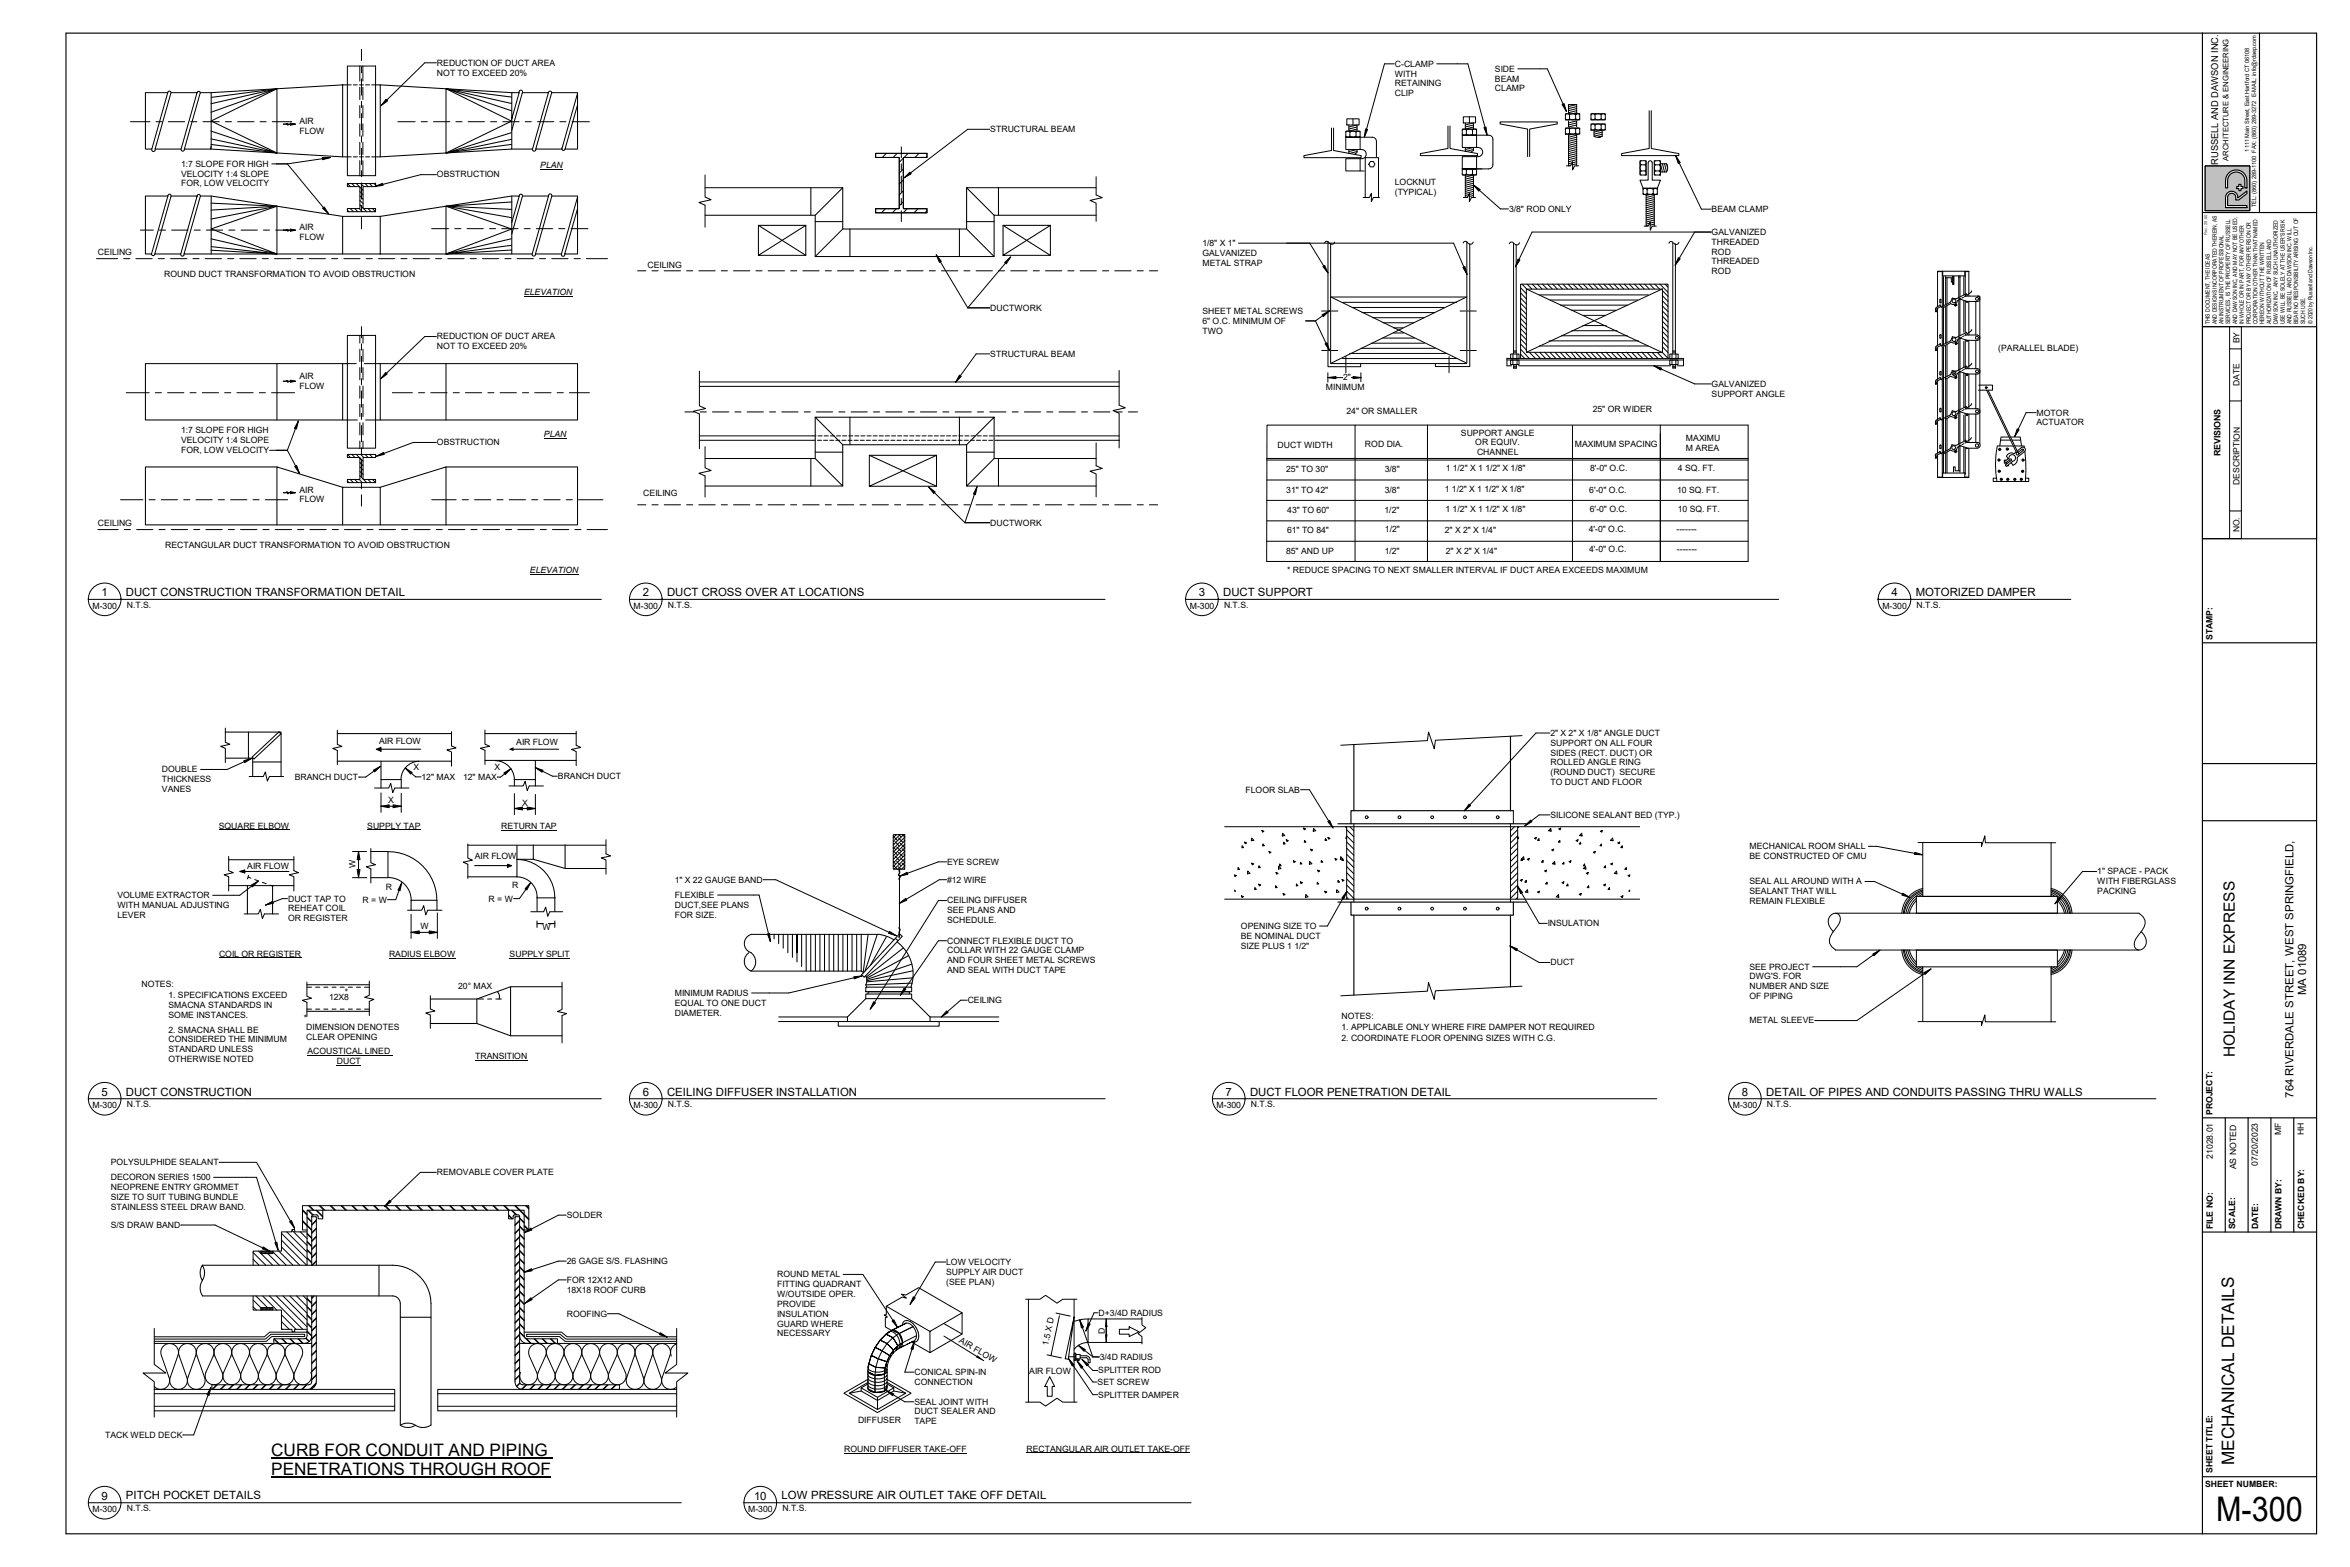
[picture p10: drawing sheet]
<svg xmlns="http://www.w3.org/2000/svg" width="914mm" height="610mm" viewBox="0 0 914 610" stroke-linecap="round" stroke-linejoin="round" font-family="sans-serif">
<defs><g id="words">
<text font-size="13.2" x="862.3" y="591.6">M-300</text>
<g font-size="6.7">
<text x="105.5" y="566.3">CURB FOR CONDUIT AND PIPING</text>
<text x="869.4" y="569.9" transform="rotate(-90 869.4 569.9)">MECHANICAL DETAILS</text>
<text x="105.5" y="573.8">PENETRATIONS THROUGH ROOF</text>
</g>
<text font-size="6" x="869.6" y="411.3" transform="rotate(-90 869.6 411.3)">HOLIDAY INN EXPRESS</text>
<g font-size="4.4">
<text x="39.5" y="231.9">1</text>
<text x="49" y="231.9">DUCT CONSTRUCTION TRANSFORMATION DETAIL</text>
<text x="250.1" y="231.9">2</text>
<text x="259.6" y="231.9">DUCT CROSS OVER AT LOCATIONS</text>
<text x="466.5" y="231.9">3</text>
<text x="476" y="231.9">DUCT SUPPORT</text>
<text x="735.9" y="231.9">4</text>
<text x="745.4" y="231.9">MOTORIZED DAMPER</text>
<text x="897.3" y="387.1" transform="rotate(-90 897.3 387.1)">MA 01089</text>
<text x="39.5" y="426.2">5</text>
<text x="49" y="426.2">DUCT CONSTRUCTION</text>
<text x="250.1" y="426.2">6</text>
<text x="259.6" y="426.2">CEILING DIFFUSER INSTALLATION</text>
<text x="476.9" y="426.2">7</text>
<text x="486.4" y="426.2">DUCT FLOOR PENETRATION DETAIL</text>
<text x="677.8" y="426.2">8</text>
<text x="687.3" y="426.2">DETAIL OF PIPES AND CONDUITS PASSING THRU WALLS</text>
<text x="892.4" y="427" transform="rotate(-90 892.4 427)">764 RIVERDALE STREET, WEST SPRINGFIELD,</text>
<text x="39.5" y="583.4">9</text>
<text x="49" y="583.3">PITCH POCKET DETAILS</text>
<text x="293.4" y="583.4">10</text>
<text x="304.1" y="583.3">LOW PRESSURE AIR OUTLET TAKE OFF DETAIL</text>
</g>
<text font-size="3.7" x="863" y="64.1" transform="rotate(-90 863 64.1)">RUSSELL AND DAWSON INC.</text>
<g font-size="3.4">
<text x="170" y="25.5">REDUCTION OF DUCT AREA</text>
<text x="170" y="29.4">NOT TO EXCEED 20%</text>
<text x="542.7" y="25.9">C-CLAMP</text>
<text x="542.7" y="29.8">WITH</text>
<text x="581.7" y="27.9">SIDE</text>
<text x="542.7" y="33.6">RETAINING</text>
<text x="581.7" y="31.7">BEAM</text>
<text x="581.7" y="35.6">CLAMP</text>
<text x="542.7" y="37.4">CLIP</text>
<text x="116.5" y="48.3">AIR</text>
<text x="116.5" y="52.1">FLOW</text>
<text x="385.3" y="51.4">STRUCTURAL BEAM</text>
<text x="70.5" y="64.9">1:7 SLOPE FOR HIGH</text>
<text x="210.2" y="65.5">PLAN</text>
<text x="70.5" y="68.7">VELOCITY 1:4 SLOPE</text>
<text x="170" y="69">OBSTRUCTION</text>
<text x="70.5" y="72.5">FOR, LOW VELOCITY</text>
<text x="542.7" y="72">LOCKNUT</text>
<text x="542.7" y="75.9">(TYPICAL)</text>
<text x="587.2" y="82.4">3/8&quot; ROD ONLY</text>
<text x="666" y="82.5">BEAM CLAMP</text>
<text x="116.5" y="89.5">AIR</text>
<text x="116.5" y="93.3">FLOW</text>
<text x="467.9" y="95.7">1/8&quot; X 1&quot;</text>
<text x="666" y="91.4">GALVANIZED</text>
<text x="666" y="95.2">THREADED</text>
<text x="38.1" y="99.4">CEILING</text>
<text x="467.9" y="99.5">GALVANIZED</text>
<text x="666" y="99">ROD</text>
<text x="63.8" y="107.8">ROUND DUCT TRANSFORMATION TO AVOID OBSTRUCTION</text>
<text x="251.9" y="104.1">CEILING</text>
<text x="467.9" y="103.4">METAL STRAP</text>
<text x="666" y="102.9">THREADED</text>
<text x="666" y="106.7">ROD</text>
<text x="203.9" y="114.7">ELEVATION</text>
<text x="385.3" y="120.9">DUCTWORK</text>
<text x="467.9" y="122.1">SHEET METAL SCREWS</text>
<text x="467.9" y="125.9">6&quot; O.C. MINIMUM OF</text>
<text x="467.9" y="129.8">TWO</text>
<text x="170" y="132">REDUCTION OF DUCT AREA</text>
<text x="170" y="135.9">NOT TO EXCEED 20%</text>
<text x="777.6" y="136.4">(PARALLEL BLADE)</text>
<text x="385.3" y="138.8">STRUCTURAL BEAM</text>
<text x="116.5" y="147.5">AIR</text>
<text x="522.6" y="148">2&quot;</text>
<text x="116.5" y="151.3">FLOW</text>
<text x="515.9" y="151.5">MINIMUM</text>
<text x="666" y="150.5">GALVANIZED</text>
<text x="666" y="154.3">SUPPORT ANGLE</text>
<text x="523.9" y="161">24&quot; OR SMALLER</text>
<text x="619.8" y="160.4">25&quot; OR WIDER</text>
<text x="792.4" y="161.6">MOTOR</text>
<text x="792.4" y="165.5">ACTUATOR</text>
<text x="70.5" y="168.6">1:7 SLOPE FOR HIGH</text>
<text x="70.5" y="172.5">VELOCITY 1:4 SLOPE</text>
<text x="170" y="173.2">OBSTRUCTION</text>
<text x="211.7" y="169.9">PLAN</text>
<text x="568.5" y="169.4">SUPPORT ANGLE</text>
<text x="574.1" y="173.3">OR EQUIV.</text>
<text x="612.7" y="173.7">MAXIMUM SPACING</text>
<text x="656" y="171.7">MAXIMU</text>
<text x="70.5" y="176.3">FOR, LOW VELOCITY</text>
<text x="497.1" y="174.2">DUCT WIDTH</text>
<text x="531.1" y="174.1">ROD DIA.</text>
<text x="574.7" y="177.1">CHANNEL</text>
<text x="656" y="175.6">M AREA</text>
<text x="864" y="177.4" transform="rotate(-90 864 177.4)">REVISIONS</text>
<text x="500.5" y="183.7">25&quot; TO 30&quot;</text>
<text x="538.8" y="183.7">3/8&quot;</text>
<text x="562.5" y="183.3">1 1/2&quot; X 1 1/2&quot; X 1/8&quot;</text>
<text x="618.7" y="183.3">8'-0&quot; O.C.</text>
<text x="652.9" y="183.3">4 SQ. FT.</text>
<text x="116.5" y="191.6">AIR</text>
<text x="500.5" y="191.7">31&quot; TO 42&quot;</text>
<text x="538.8" y="191.9">3/8&quot;</text>
<text x="562.2" y="191.4">1 1/2&quot; X 1 1/2&quot; X 1/8&quot;</text>
<text x="618.4" y="191.8">6'-0&quot; O.C.</text>
<text x="652.6" y="191.8">10 SQ. FT.</text>
<text x="116.5" y="195.5">FLOW</text>
<text x="250.3" y="193.1">CEILING</text>
<text x="500.9" y="199.7">43&quot; TO 60&quot;</text>
<text x="538.8" y="199.6">1/2&quot;</text>
<text x="562.5" y="199">1 1/2&quot; X 1 1/2&quot; X 1/8&quot;</text>
<text x="618.6" y="199.2">6'-0&quot; O.C.</text>
<text x="652.8" y="199.2">10 SQ. FT.</text>
<text x="38.1" y="204.7">CEILING</text>
<text x="385.3" y="204.5">DUCTWORK</text>
<text x="500.8" y="207.2">61&quot; TO 84&quot;</text>
<text x="538.9" y="207.1">1/2&quot;</text>
<text x="562.2" y="207.3">2&quot; X 2&quot; X 1/4&quot;</text>
<text x="618.2" y="206.9">4'-0&quot; O.C.</text>
<text x="652.4" y="206.9">-------</text>
<text x="64.3" y="213.1">RECTANGULAR DUCT TRANSFORMATION TO AVOID OBSTRUCTION</text>
<text x="500.4" y="215.6">85&quot; AND UP</text>
<text x="538.8" y="215.5">1/2&quot;</text>
<text x="562.6" y="215.5">2&quot; X 2&quot; X 1/4&quot;</text>
<text x="618.3" y="214.8">4'-0&quot; O.C.</text>
<text x="652.5" y="214.8">-------</text>
<text x="206.2" y="222.9">ELEVATION</text>
<text x="500.8" y="222.9">* REDUCE SPACING TO NEXT SMALLER INTERVAL IF DUCT AREA EXCEEDS MAXIMUM</text>
<text x="36" y="236.9">M-300</text>
<text x="49.3" y="236.6">N.T.S.</text>
<text x="246.5" y="236.9">M-300</text>
<text x="259.9" y="236.6">N.T.S.</text>
<text x="462.9" y="236.9">M-300</text>
<text x="476.3" y="236.6">N.T.S.</text>
<text x="732.4" y="236.9">M-300</text>
<text x="745.7" y="236.6">N.T.S.</text>
<text x="861" y="249" transform="rotate(-90 861 249)">STAMP:</text>
<text x="603.3" y="286.3">2&quot; X 2&quot; X 1/8&quot; ANGLE DUCT</text>
<text x="147.5" y="289.4">AIR FLOW</text>
<text x="200.9" y="289.7">AIR FLOW</text>
<text x="603.3" y="290.1">SUPPORT ON ALL FOUR</text>
<text x="603.3" y="293.9">SIDES (RECT. DUCT) OR</text>
<text x="160.9" y="299.6">X</text>
<text x="192.4" y="299.6">X</text>
<text x="603.3" y="297.8">ROLLED ANGLE RING</text>
<text x="63" y="300.5">DOUBLE</text>
<text x="63" y="304.3">THICKNESS</text>
<text x="114.7" y="303.4">BRANCH DUCT</text>
<text x="164" y="303.3">12&quot; MAX</text>
<text x="180.2" y="303.4">12&quot; MAX</text>
<text x="217.1" y="303.1">BRANCH DUCT</text>
<text x="603.3" y="301.6">(ROUND DUCT) SECURE</text>
<text x="603.3" y="305.5">TO DUCT AND FLOOR</text>
<text x="63" y="308.1">VANES</text>
<text x="484.7" y="308.3">FLOOR SLAB</text>
<text x="151.1" y="312.3">X</text>
<text x="203.2" y="313.5">X</text>
<text x="85.1" y="322.3">SQUARE ELBOW</text>
<text x="142.9" y="322.3">SUPPLY TAP</text>
<text x="195.1" y="322.4">RETURN TAP</text>
<text x="603.3" y="318.1">SILICONE SEALANT BED (TYP.)</text>
<text x="184.7" y="334.2">AIR FLOW</text>
<text x="680.7" y="330.4">MECHANICAL ROOM SHALL</text>
<text x="680.7" y="334.2">BE CONSTRUCTED OF CMU</text>
<text x="96.2" y="337.9">AIR FLOW</text>
<text x="138.3" y="337.8" transform="rotate(-90 138.3 337.8)">W</text>
<text x="368.5" y="336.4">EYE SCREW</text>
<text x="816.1" y="340.2">1&quot; SPACE - PACK</text>
<text x="150.1" y="346.2">R</text>
<text x="199.3" y="345.6">R</text>
<text x="262.6" y="343.3">1&quot; X 22 GAUGE BAND</text>
<text x="368.5" y="343.3">#12 WIRE</text>
<text x="680.7" y="344">SEAL ALL AROUND WITH A</text>
<text x="680.7" y="347.9">SEALANT THAT WILL</text>
<text x="816.1" y="344">WITH FIBERGLASS</text>
<text x="816.1" y="347.8">PACKING</text>
<text x="45.7" y="349.4">VOLUME EXTRACTOR</text>
<text x="45.7" y="353.2">WITH MANUAL ADJUSTING</text>
<text x="112.1" y="350.7">DUCT TAP TO</text>
<text x="141.1" y="351.1">R = W</text>
<text x="190.1" y="350.7">R = W</text>
<text x="262.6" y="349.3">FLEXIBLE</text>
<text x="262.6" y="353.1">DUCT,SEE PLANS</text>
<text x="368.5" y="351.5">CEILING DIFFUSER</text>
<text x="680.7" y="351.7">REMAIN FLEXIBLE</text>
<text x="45.7" y="357.1">LEVER</text>
<text x="112.1" y="354.5">REHEAT COIL</text>
<text x="112.1" y="358.4">OR REGISTER</text>
<text x="262.6" y="357">FOR SIZE.</text>
<text x="368.5" y="355.3">SEE PLANS AND</text>
<text x="368.5" y="359.1">SCHEDULE.</text>
<text x="163.6" y="361.6">W</text>
<text x="211.1" y="361.6">W</text>
<text x="482.8" y="361.4">OPENING SIZE TO</text>
<text x="482.8" y="365.2">BE NOMINAL DUCT</text>
<text x="602.2" y="360.3">INSULATION</text>
<text x="368.5" y="367.1">CONNECT FLEXIBLE DUCT TO</text>
<text x="368.5" y="370.9">COLLAR WITH 22 GAUGE CLAMP</text>
<text x="482.8" y="369">SIZE PLUS 1 1/2&quot;</text>
<text x="85.2" y="372.1">COIL OR REGISTER</text>
<text x="151.4" y="372.3">RADIUS ELBOW</text>
<text x="198.3" y="372.3">SUPPLY SPLIT</text>
<text x="368.5" y="374.8">AND FOUR SHEET METAL SCREWS</text>
<text x="603.3" y="375.6">DUCT</text>
<text x="680.7" y="377.2">SEE PROJECT</text>
<text x="55.1" y="383.9">NOTES:</text>
<text x="368.5" y="378.6">AND SEAL WITH DUCT TAPE</text>
<text x="680.7" y="381">DWG'S. FOR</text>
<text x="65.6" y="388.2">1. SPECIFICATIONS EXCEED</text>
<text x="128" y="389.2">12X8</text>
<text x="134.2" y="387.1">*</text>
<text x="178.3" y="384.9">20° MAX</text>
<text x="262.6" y="387.4">MINIMUM RADIUS</text>
<text x="680.7" y="384.9">NUMBER AND SIZE</text>
<text x="680.7" y="388.7">OF PIPING</text>
<text x="65.6" y="392">SMACNA STANDARDS IN</text>
<text x="65.6" y="395.9">SOME INSTANCES.</text>
<text x="262.6" y="391.2">EQUAL TO ONE DUCT</text>
<text x="262.6" y="395.1">DIAMETER.</text>
<text x="376.5" y="390.2">CEILING</text>
<text x="65.6" y="401.7">2. SMACNA SHALL BE</text>
<text x="118.3" y="397.4">*</text>
<text x="119.2" y="400.7">DIMENSION DENOTES</text>
<text x="522" y="400.8">1. APPLICABLE ONLY WHERE FIRE DAMPER NOT REQUIRED</text>
<text x="522" y="396.5">NOTES:</text>
<text x="680.7" y="398.1">METAL SLEEVE</text>
<text x="65.6" y="405.5">CONSIDERED THE MINIMUM</text>
<text x="119.2" y="404.5">CLEAR OPENING</text>
<text x="522" y="405.2">2. COORDINATE FLOOR OPENING SIZES WITH C.G.</text>
<text x="65.6" y="409.4">STANDARD UNLESS</text>
<text x="65.6" y="413.2">OTHERWISE NOTED</text>
<text x="119.6" y="410.2">ACOUSTICAL LINED</text>
<text x="131" y="414">DUCT</text>
<text x="184.9" y="412">TRANSITION</text>
<text x="36" y="431.2">M-300</text>
<text x="49.3" y="430.8">N.T.S.</text>
<text x="246.5" y="431.2">M-300</text>
<text x="259.9" y="430.8">N.T.S.</text>
<text x="473.4" y="431.2">M-300</text>
<text x="486.7" y="430.8">N.T.S.</text>
<text x="674.2" y="431.2">M-300</text>
<text x="687.5" y="430.8">N.T.S.</text>
<text x="861" y="433.8" transform="rotate(-90 861 433.8)">PROJECT:</text>
<text x="887.6" y="441.7" transform="rotate(-90 887.6 441.7)">MF</text>
<text x="896.5" y="441.7" transform="rotate(-90 896.5 441.7)">HH</text>
<text x="43.1" y="453.3">POLYSULPHIDE SEALANT</text>
<text x="861" y="450.7" transform="rotate(-90 861 450.7)">21028.01</text>
<text x="870.1" y="454.9" transform="rotate(-90 870.1 454.9)">AS NOTED</text>
<text x="878.6" y="453.5" transform="rotate(-90 878.6 453.5)">07/20/2023</text>
<text x="43.1" y="459.1">DECORON SERIES 1500</text>
<text x="170" y="457.2">REMOVABLE COVER PLATE</text>
<text x="43.1" y="463">NEOPRENE ENTRY GROMMET</text>
<text x="43.1" y="466.8">SIZE TO SUIT TUBING BUNDLE</text>
<text x="43.1" y="470.6">STAINLESS STEEL DRAW BAND.</text>
<text x="220.5" y="473.8">SOLDER</text>
<text x="43.1" y="477.7">S/S DRAW BAND</text>
<text x="861.1" y="478.3" transform="rotate(-90 861.1 478.3)">FILE NO:</text>
<text x="869.8" y="478.3" transform="rotate(-90 869.8 478.3)">SCALE:</text>
<text x="878.6" y="478.3" transform="rotate(-90 878.6 478.3)">DATE:</text>
<text x="887.7" y="478.3" transform="rotate(-90 887.7 478.3)">DRAWN BY:</text>
<text x="896.6" y="478.2" transform="rotate(-90 896.6 478.2)">CHECKED BY:</text>
<text x="220.5" y="491.7">26 GAGE S/S. FLASHING</text>
<text x="302.4" y="496.9">ROUND METAL</text>
<text x="368.2" y="492.1">LOW VELOCITY</text>
<text x="368.2" y="495.9">SUPPLY AIR DUCT</text>
<text x="220.5" y="499">FOR 12X12 AND</text>
<text x="220.5" y="502.9">18X18 ROOF CURB</text>
<text x="302.4" y="500.7">FITTING QUADRANT</text>
<text x="368.2" y="499.7">(SEE PLAN)</text>
<text x="302.4" y="504.6">W/OUTSIDE OPER.</text>
<text x="302.4" y="508.4">PROVIDE</text>
<text x="220.5" y="512.2">ROOFING</text>
<text x="302.4" y="512.3">INSULATION</text>
<text x="427.4" y="511.8">D+3/4D RADIUS</text>
<text x="302.4" y="516.1">GUARD WHERE</text>
<text x="302.4" y="519.9">NECESSARY</text>
<text x="429.9" y="518.9" transform="rotate(-90 429.9 518.9)">D</text>
<text x="373" y="522.2" transform="rotate(30 373 522.2)">AIR FLOW</text>
<text x="407.9" y="523.6" transform="rotate(-78 407.9 523.6)">1.5 X D</text>
<text x="427.9" y="529">3/4D RADIUS</text>
<text x="355.8" y="534.9">CONICAL SPIN-IN</text>
<text x="355.8" y="538.8">CONNECTION</text>
<text x="400.5" y="534.6">AIR FLOW</text>
<text x="427.1" y="538.7">SET SCREW</text>
<text x="427.4" y="534.3">SPLITTER ROD</text>
<text x="427.4" y="543.7">SPLITTER DAMPER</text>
<text x="355.8" y="546.4">SEAL JOINT WITH</text>
<text x="355.8" y="550.3">DUCT SEALER AND</text>
<text x="333.9" y="553.4">DIFFUSER</text>
<text x="355.8" y="554.1">TAPE</text>
<text x="40.9" y="559.4">TACK WELD DECK</text>
<text x="328.4" y="564.8">ROUND DIFFUSER TAKE-OFF</text>
<text x="399.4" y="564.7">RECTANGULAR AIR OUTLET TAKE-OFF</text>
<text x="860.8" y="573.1" transform="rotate(-90 860.8 573.1)">SHEET TITLE:</text>
<text x="858" y="578.6">SHEET NUMBER:</text>
<text x="49.3" y="588">N.T.S.</text>
<text x="304.4" y="588">N.T.S.</text>
<text x="36" y="588.3">M-300</text>
<text x="291.1" y="588.3">M-300</text>
</g>
<g font-size="3.3">
<text x="871.5" y="133.6" transform="rotate(-90 871.5 133.6)">BY</text>
<text x="871.5" y="150.3" transform="rotate(-90 871.5 150.3)">DATE</text>
<text x="871.4" y="188.7" transform="rotate(-90 871.4 188.7)">DESCRIPTION</text>
<text x="871.5" y="207.1" transform="rotate(-90 871.5 207.1)">NO.</text>
</g>
<text font-size="3" x="867.1" y="62.5" transform="rotate(-90 867.1 62.5)">ARCHITECTURE &amp; ENGINEERING</text>
<g font-size="2.3">
<text x="875.1" y="58.9" transform="rotate(-90 875.1 58.9)">1111 Main Street, East Hartford CT 06108</text>
<text x="877.9" y="80.7" transform="rotate(-90 877.9 80.7)">TEL: (860) 289-1100 FAX: (860) 289-3272 E-MAIL: info@rdaep.com</text>
<text x="859.9" y="126.2" transform="rotate(-90 859.9 126.2)">THIS DOCUMENT, THE IDEAS</text>
<text x="862.5" y="126.2" transform="rotate(-90 862.5 126.2)">AND DESIGNS INCORPORATED THEREIN, AS</text>
<text x="865.2" y="126.2" transform="rotate(-90 865.2 126.2)">AN INSTRUMENT OF PROFESSIONAL</text>
<text x="867.8" y="126.2" transform="rotate(-90 867.8 126.2)">SERVICES, IS THE PROPERTY OF RUSSELL</text>
<text x="870.5" y="126.2" transform="rotate(-90 870.5 126.2)">AND DAWSON INC, AND MAY NOT BE USED,</text>
<text x="873.1" y="126.2" transform="rotate(-90 873.1 126.2)">IN WHOLE OR IN PART, FOR ANY OTHER</text>
<text x="875.8" y="126.2" transform="rotate(-90 875.8 126.2)">PROJECT OR BY ANY OTHER PERSON OR</text>
<text x="878.4" y="126.2" transform="rotate(-90 878.4 126.2)">CORPORATION OTHER THAN THAT NAMED</text>
<text x="881" y="126.2" transform="rotate(-90 881 126.2)">HEREON WITHOUT THE WRITTEN</text>
<text x="883.7" y="126.2" transform="rotate(-90 883.7 126.2)">AUTHORIZATION OF RUSSELL AND</text>
<text x="886.3" y="126.2" transform="rotate(-90 886.3 126.2)">DAWSON INC. ANY SUCH UNAUTHORIZED</text>
<text x="889" y="126.2" transform="rotate(-90 889 126.2)">USE WILL BE SOLELY AT THE USER'S RISK</text>
<text x="891.6" y="126.2" transform="rotate(-90 891.6 126.2)">AND RUSSELL AND DAWSON INC. WILL</text>
<text x="894.3" y="126.2" transform="rotate(-90 894.3 126.2)">BEAR NO RESPONSIBILITY ARISING OUT OF</text>
<text x="896.9" y="126.2" transform="rotate(-90 896.9 126.2)">SUCH USE.</text>
<text x="899.8" y="126.2" transform="rotate(-90 899.8 126.2)">© 2020 by Russell and Dawson Inc.</text>
</g>
<text font-size="1.6" x="858.9" y="91.3" transform="rotate(-90 858.9 91.3)">Rev.: 20.00</text>
</g></defs>
<g fill="none" stroke="#000" stroke-width=".39">
<path d="M140.7 19.2v4.4M135.2 25.7h10.9v42.6h-10.9zM135.2 33h1.5M137.5 33h1.6M139.8 33h1.6M140 25.7v5.9M140 34v4.7M140.7 25.9v2.4M140.7 30.7v6.3M140.7 39.4v2.4M141.2 25.7v5.9M141.2 34v4.7"/>
<path d="M142.2 33h1.6M144.6 33h1.5M50.8 47.3h7.6M60.7 47.3h2.4M65.5 47.3h6.3M74.2 47.3h2.4M79 47.3h6.3M87.7 47.3h2.4M92.5 47.3h6.3M101.2 47.3h2.4M105.9 47.3h7.6M140 41.1v4.7"/>
<path d="M140 48.2v4.8M140 55.4v4.7M140.7 44.2v6.3M140.7 52.9v2.4M140.7 57.7v6.3M141.2 41.1v4.7M141.2 48.2v4.8M141.2 55.4v4.7M154.8 47.3h6.7M163.9 47.3h2.4M168.7 47.3h6.3M177.4 47.3h2.4"/>
<path d="M182.2 47.3h6.3M190.9 47.3h2.4M195.6 47.3h6.4M204.4 47.3h2.3M209.1 47.3h6.4M217.8 47.3h2.4M222.6 47.3h6.7M135.2 71.4v1.2h4.8v8.5h-4.8v1.3h10.9l-1.2-1.3M135.2 61h1.5M136.4 72.6l-1.2-1.2h10.9v1.2h-4.8v8.5h4.8v1.3M136.9 71.4l1.2 1.2M137.5 61h1.6"/>
<path d="M138.6 71.4l1.2 1.2M139.8 61h1.6M140 62.5v5.9M140 79.7l1.3 1.2M140 76.3l1.3 1.2M140 78l1.3 1.2M140 72.8l1.3 1.2M140 74.5l1.3 1.3M140.3 71.4l1.3 1.2M140.7 66.4v2.4M140.7 71.1v6.4M140.7 79.9v2.4"/>
<path d="M141.2 62.5v5.9M142 71.4l1.3 1.2M142.2 61h1.6M143.8 71.4l1.2 1.2M144.6 61h1.5M145.5 71.4l.6 .6M146.1 71.2v1.2M54.7 89.5h5M62.1 89.5h2.3M66.8 89.5h6.4M75.5 89.5h2.4M80.3 89.5h6.3"/>
<path d="M89 89.5h2.4M93.8 89.5h6.3M102.5 89.5h2.4M107.3 89.5h5M135.2 81.7l.6 .7M136.3 81.1l1.2 1.3M138 81.1l1.2 1.3M139.7 81.1l1.3 1.3M140.7 84.6v4.4M141.5 81.1l1.2 1.3M143.2 81.1l1.2 1.3M168 89h6.6"/>
<path d="M177 89h2.3M181.7 89h6.4M190.5 89h2.3M195.2 89h6.4M203.9 89h2.4M208.7 89h6.4M217.4 89h2.4M222.2 89h6.6M37.5 100.6h8.2M48.1 100.6h2.4M52.9 100.6h6.3M61.6 100.6h2.4"/>
<path d="M66.4 100.6h6.3M75.1 100.6h2.4M79.8 100.6h6.4M88.6 100.6h2.4M93.3 100.6h6.4M102.1 100.6h2.3M106.8 100.6h6.4M115.5 100.6h2.4M120.3 100.6h6.3M129 100.6h2.4M133.8 100.6h6.3M142.5 100.6h2.4"/>
<path d="M147.3 100.6h6.3M156 100.6h2.4M160.8 100.6h6.3M169.5 100.6h2.4M174.2 100.6h6.4M183 100.6h2.3M187.7 100.6h6.4M196.4 100.6h2.4M201.2 100.6h6.4M209.9 100.6h2.4M214.7 100.6h6.3M223.4 100.6h2.4"/>
<path d="M228.2 100.6h8.2M135.2 130.5h10.9v43.8h-10.9zM140 130.5v3M140 135.9v4.7M140.7 127.1v4.3M140.7 133.8v2.4M140.7 138.6v6.3M141.2 130.5v3M141.2 135.9v4.7M49.1 152.8h9M60.5 152.8h2.3M65.2 152.8h6.3"/>
<path d="M73.9 152.8h2.4M78.7 152.8h6.3M87.4 152.8h2.4M92.2 152.8h6.3M100.9 152.8h2.4M105.7 152.8h8.9M134.3 141.5h4.3M140 143v4.8M140 150.2v4.7M140 157.3v4.8M140.7 147.3v2.4M140.7 152.1v6.3"/>
<path d="M141.2 143v4.8M141.2 150.2v4.7M141.2 157.3v4.8M141.8 141.5h4.3M152.7 152.8h7.8M162.9 152.8h2.3M167.6 152.8h6.3M176.3 152.8h2.4M181.1 152.8h6.3M189.8 152.8h2.4M194.6 152.8h6.3M203.3 152.8h2.4"/>
<path d="M208.1 152.8h6.3M216.8 152.8h2.4M221.6 152.8h7.7M135.2 176.8l1.2 1.2M135.2 176.8v1.2h4.8v8.5h-4.8v1.2h10.9M135.2 176.8h10.9v1.2h-4.8v8.5h4.8v1.2M135.2 163.4h3.9M136.9 176.8l1.2 1.2M138.6 176.8l1.2 1.2M140 164.4v4.8M140 171.6v2.9M140 179.9l1.3 1.2"/>
<path d="M140.3 176.8l1.3 1.2M140.7 160.8v2.4M140.7 165.5v6.4M140.7 174.3v2.4M140.7 179v6.4M140.7 178.9l-.7-.7 1.3 1.2M141.2 164.4v4.8M141.2 171.6v2.9M142 176.8l1.3 1.2M142.2 163.4h3.9M143.8 176.8l1.2 1.2M46.9 194.4h8.7"/>
<path d="M58 194.4h2.4M62.8 194.4h6.3M71.5 194.4h2.4M76.2 194.4h6.4M85 194.4h2.3M89.7 194.4h6.4M98.4 194.4h2.4M103.2 194.4h8.7M135.2 187.1l.6 .6M136.3 186.5l1.2 1.2M138 186.5l1.2 1.2M139.7 186.5l1.3 1.2"/>
<path d="M140 181.7l1.3 1.2M140 185.1l1.3 1.2M140 183.4l1.3 1.2M140.7 187.7v2.4M140.7 192.5v4.4M141.5 186.5l1.2 1.2M143.2 186.5l1.2 1.2M144.9 186.5l1.2 1.2M168 194.4h9.5M179.9 194.4h2.4M184.6 194.4h6.4M193.4 194.4h2.3"/>
<path d="M198.1 194.4h6.4M206.9 194.4h2.3M211.6 194.4h6.4M220.3 194.4h2.4M225.1 194.4h9.5M38.1 206h7.9M48.4 206h2.4M53.1 206h6.4M61.9 206h2.3M66.6 206h6.4M75.4 206h2.3M80.1 206h6.4"/>
<path d="M88.8 206h2.4M93.6 206h6.3M102.3 206h2.4M107.1 206h6.3M115.8 206h2.4M120.6 206h6.3M129.3 206h2.4M134 206h6.4M142.8 206h2.4M147.5 206h6.4M156.3 206h2.3M161 206h6.4"/>
<path d="M169.7 206h2.4M174.5 206h6.3M183.2 206h2.4M188 206h6.3M196.7 206h2.4M201.5 206h6.3M210.2 206h2.4M215 206h6.3M223.7 206h2.4M228.5 206h7.9"/>
</g>
<g fill="none" stroke="#000" stroke-width=".4">
<path d="M56.6 36h8.7l-6.2 22h-2.5zM65.3 36l.4-.5h.4l.4 .5M66.5 36h10.2l-6.2 22h-10.2zM76.7 36l.6-.5 .6 .5M82.2 36v22M107.8 34.5l-25.6 3.4M133.3 33l-51.1 3h-4.3l-6.2 22h10.5l51.1 3v-28h1.9M146.1 33h1.9v28l51.1-3v-22h2.9l-2.9 10.2M148 33l51.1 3M173.5 34.5l25.6 3.3M202 36v-.4l.6-.5 .5 .1 .2 .8M213.4 36l.4-.5h.4l.5 .5"/>
<path d="M224.7 36.3l-6.1 21.7h-10.1l6.2-22h10v22h-4.8l4.8-17.2M59.1 58l-.1 .4 .7 .6 .7-.6-.1-.4M70.5 58l.2 .7 .4 .1 .4-.1 .2-.7M82.1 40.3l25.7-5.8-25.7 9.2M82.1 51l25.7 8.5-25.7-5.5M82.1 56.2l25.7 3.3v-25l-25.7 12.6 25.7 12.4M82.2 56.9l-.3 1.1M199.1 40.3l-25.6-5.8 25.6 8.6M199.1 51.6l-25.6 7.9 25.6-5.3M199.1 56.2l-25.6 3.3v-25l25.6 12.6-25.6 12.4M199.1 50.7l4.2-14.7h10.1l-6.2 22h-8.1M207.2 58l.3 .7 .3 .1 .4-.1 .3-.7"/>
<path d="M218.8 57.4l-.2 .4 .3 .7 .8-.2 .2-.3M56.6 76.3h8.7l-6.4 22.5h-2.3zM65.3 76.3l.4-.7h.5l.4 .7M66.6 76.3h10.1l-6.4 22.5h-10.1zM76.7 76.3l.5-.7 .7 .3 .1 .4M82.1 79l25.7 1.2M82.2 76.3v22.5M133.3 61h1.9M146.1 61h1.9M199.1 76.3v22.5M199.2 78.6l-25.7 1.6 25.6 1.3M202 76.3l.5-.7h.4l.4 .7"/>
<path d="M213.4 76.3v-.4l.7-.5 .4 .1 .2 .8M224.7 76.7l-6.2 22.1h-10.2l6.4-22.5h10v22.5h-5l5-17.6M58.9 98.8l.5 .6 .7-.2 .1-.4M70.3 98.8v.4l.7 .5 .4-.2 .2-.7M82.1 92.9l25.7 5.9-25.6-9.8 25.6-8.8v18.6M82.3 95.9l25.5 2.9-25.7-1.5M107.8 80.2l-25.7 5M107.8 80.2l-25.7 1.5M133.3 84.2v14.6M148 84.2l51.1-7.9h2.9l-2.9 10.3M173.5 80.2l25.6 4.5M199.1 92.9l-25.6 5.9 25.6-9.7-25.6-8.9v18.6"/>
<path d="M199.1 95.4l-25.6 3.4 25.6-1.5M199.1 91.1l4.2-14.8h10.1l-6.3 22.5h-135.5l6.4-22.5h4.2l51.1 7.9h14.7v14.6M207.1 98.8l.2 .7 .4 .1 .4-.1 .2-.7M218.5 98.8l-.1 .4 .7 .5 .4-.1 .2-.8M107.8 141.5v21.9M133.3 141.5v21.9M135.2 141.5h-78.6v21.9h78.6M146.1 141.5h78.6v21.9h-78.6M148 141.5v21.9M173.5 141.5v21.9M107.8 181.7h-51.2v22.5h168.1v-22.5h-51.2M133.3 189.6l-25.5-7.9v22.5"/>
<path d="M148 189.6l25.5-7.9v22.5M133.3 204.2v-14.6h14.7v14.6"/>
</g>
<path d="M340.7 59.7h20v23.1h-20z" fill="#fff"/>
<g fill="none" stroke="#000" stroke-width=".39">
<path d="M169.8 24.4h-4.5l-17.1 16.7M542.5 24.8h-3.8l-7.8 28.5M559.1 24.8h12.1l7.4 27.8M590.6 26.8h11.5l7.4 16.5M110.2 48.3h4.7M111.3 48.3l.4-.3 .3 .7 .4-.4M113 47.9l1.9 .4-1.9 .4zM340.7 59.7h20v1.6h-9l-.2 .2v19.6l9.2 .1v1.6h-20v-1.6l9.2-.2v-19.6l-9.2-.1zM340.7 59.7v1.6M344.9 59.7l-1.6 1.6M349.1 59.7l-1.6 1.6M350.7 57.1v4.3"/>
<path d="M353.4 59.7l-3.5 3.4M357.6 59.7l-1.6 1.6M360.7 59.7v1.6M385.1 50.3h-8.5l-24.8 18.9M518.1 49.8v8.7l-10.7 2v.8h22.2v-.8l-10.7-2v-8.7M523.7 53a.98 .98 0 0 0 1.6 0 1.98 1.98 0 0 0 2.3 0 .98 .98 0 0 0 1.6 0M523.7 51.4a1.02 1.02 0 0 1 1.6 0 2.07 2.07 0 0 1 2.3 0 1.02 1.02 0 0 1 1.6 0M524.1 46.2h4.7v2.4h-4.7zM524.8 58.9l3.2-.7v1.2l-.9 .6M524.8 58.2v1.6l3.2-.9M524.8 49.4l3.2-.8v2.4M524.8 48.6v2.4l3.2-.8"/>
<path d="M525.3 51v2.4M526.5 46.2v2.4M527.6 51v2.4M528 49.4l-3.2 .8M529.2 53.4v-2.4h-5.5v7.2h6.3a1.8 1.8 0 0 1 1.6 1.8 1.8 1.8 0 0 1-1.6 1.7h-6.3v4.8h7.1M529.2 58.2v-4.8h-5.5h10.3a1.59 1.59 0 0 1 1.6 1.6v5.9M563.4 49v8.8l-10.7 2v.7h22.2v-.7l-10.7-2v-8.8M569 52.2a.98 .98 0 0 0 1.6 0 1.98 1.98 0 0 0 2.4 0 .98 .98 0 0 0 1.5 0M569 50.6a.98 .98 0 0 1 1.6 0 1.98 1.98 0 0 1 2.4 0 .98 .98 0 0 1 1.5 0M569.4 45.4h4.7v2.4h-4.7zM570.2 47.8v2.4l3.1-.8M570.2 58.2l3.1-.8v1.1l-.9 .7"/>
<path d="M570.2 48.6l3.1-.8v2.4M570.2 57.4v1.5l3.1-.7M570.6 50.2v2.4M571.8 45.4v2.4M573 50.2v2.4M573.3 48.6l-3.1 .8M574.5 52.6v-2.4h-5.5v2.4h10.3a1.59 1.59 0 0 1 1.6 1.6v9.9a1.59 1.59 0 0 1-1.6 1.6h-10.3v-4.8h6.3a1.8 1.8 0 0 0 1.6-1.7 1.8 1.8 0 0 0-1.6-1.8h-6.3v-4.8h5.5v4.8M609.1 44.2h5.6v2.4h-5.6zM609.1 49.8h5.6v2.4h-5.6zM609.1 44.6a.98 .98 0 0 1 1.6 0 1.98 1.98 0 0 1 2.4 0 .98 .98 0 0 1 1.6 0M609.1 46.2a.98 .98 0 0 0 1.6 0 1.98 1.98 0 0 0 2.4 0 .98 .98 0 0 0 1.6 0M609.1 50.2a.98 .98 0 0 1 1.6 0 1.98 1.98 0 0 1 2.4 0 .98 .98 0 0 1 1.6 0"/>
<path d="M609.1 51.8a.98 .98 0 0 0 1.6 0 1.98 1.98 0 0 0 2.4 0 .98 .98 0 0 0 1.6 0M610.3 52.2v12.3l.9-.2M610.3 41.5l3.2-.8h-3.2v3.5M610.3 47.8l3.2-.8v2.4M610.3 47v2.4l3.2-.8M610.7 44.2v2.4M610.7 49.8v2.4M611.9 52.2l-1.6 .4M613.1 44.2v2.4M613.1 49.8v2.4M613.5 47.8l-3.2 .8M613.5 41.5l-3.2 .7"/>
<path d="M613.5 40.7v3.5M613.5 52.2v12.3M613.5 43.1l-3.2 .8M613.5 42.2l-3.2 .9M613.5 52.6l-3.2 .8M613.5 54.2l-3.2 .8M613.5 53.4l-3.2 .8M613.5 43.9l-1.6 .3M613.5 56.6l-3.2 .8M613.5 55.8l-3.2 .8M613.5 58.2l-3.2 .7M613.5 59.8l-3.2 .7"/>
<path d="M613.5 58.9l-3.2 .9M613.5 57.4l-3.2 .8M613.5 55l-3.2 .8M619.1 44.2h5.5v2.4h-5.5zM619.1 48.2h5.5v2.4h-5.5zM619.1 44.6a.98 .98 0 0 1 1.5 0 1.95 1.95 0 0 1 2.4 0 1.01 1.01 0 0 1 1.6 0M619.1 46.2a.98 .98 0 0 0 1.5 0 1.95 1.95 0 0 0 2.4 0 1.01 1.01 0 0 0 1.6 0M619.1 48.6a.98 .98 0 0 1 1.5 0 1.95 1.95 0 0 1 2.4 0 1.01 1.01 0 0 1 1.6 0M619.1 50.2a.98 .98 0 0 0 1.5 0 1.95 1.95 0 0 0 2.4 0 1.01 1.01 0 0 0 1.6 0M620.2 51.4l3.2-.8v2.4M620.2 50.6v2.4l.9 .4h1.5l.8-.4-1.6 .4M620.6 44.2v2.4"/>
<path d="M620.6 48.2v2.4M623 44.2v2.4M623 48.2v2.4M623.4 51.4l-3.2 .8M623.4 52.2l-3.2 .8M641.7 43.1v14.7l-10.7 2v.7h22.2v-.7l-10.7-2v-14.7M105.7 63.8h6.1M111.8 63.8l16.1 19.4M128.6 61.3l-16.8 2.5M169.8 67.9h-6.1l-17.8 4.6M210.2 66h8.8M274.3 68.1v8.5l2.4 1.1-4.8 1.1 2.4 1v8.6"/>
<path d="M349.7 61.3l.2 .2M350.7 63.7v2.4M350.7 68.5v6.3M350.7 77.2v2.4M351.5 65.8l-1.6 1.6M351.5 70l-1.6 1.6M351.5 74.3l-1.6 1.5M351.5 78.5l-1.6 1.6M360.7 60.8l-.4 .5M426.5 68.7v7.1l2.4 1.1-4.8 1.1 2.4 1v7.1M529.2 61.7v4.8M530.4 76.8h2.4l.8-1.6v3.2l.8-1.6h2.4"/>
<path d="M531.2 76.8v-15.5h5.2v15.5M533.2 62.8h1.2l.6 1.1-.6 1h-1.2l-.6-1zM569 65.7v2.4h5.5v-2.4h-5.5h7.5M569 66.1a.98 .98 0 0 1 1.6 0 1.98 1.98 0 0 1 2.4 0 .98 .98 0 0 1 1.5 0M569 67.7a.98 .98 0 0 0 1.6 0 1.98 1.98 0 0 0 2.4 0 .98 .98 0 0 0 1.5 0M569.4 76.8h1.6l.8-1.6v3.2l.8-1.6h1.5M570.2 68.1v8.7l.9-.2M570.2 68.9l3.1-.8v8.7M570.6 65.7v2.4M571.5 75.7l-1.3 .4M573 65.7v2.4M573.3 71.9l10.5 9.4h3.2"/>
<path d="M573.3 76.1l-1.5 .3M573.3 74.4l-3.1 .8M573.3 71.3l-3.1 .8M573.3 70.5l-3.1 .8M573.3 69.7l-3.1 .8M573.3 68.9l-3.1 .8M573.3 72.1l-3.1 .8M573.3 73.7l-3.1 .7M573.3 72.9l-3.1 .8M573.3 75.2l-1.5 .4M574.5 60.9v4.8M594.4 60.9v-10.7l-10.7-2v-.8h22.2v.8l-10.7 2v10.7"/>
<path d="M609.5 64.5h1.6l.8-1.6v3.2l.8-1.6h1.6M611.7 63.4l-1.4 .3M613.5 62.9l-1.6 .4M613.5 62.1l-3.2 .8M613.5 61.3l-3.2 .8M613.5 63.7l-1.6 .4M613.5 60.5l-3.2 .8M638.1 64.1h2.4M638.1 66.5h2.4M638.1 62.5h2.4v5.6h-2.4zM638.5 62.5a.98 .98 0 0 0 0 1.6 1.98 1.98 0 0 0 0 2.4 .98 .98 0 0 0 0 1.6M639.3 75.2a.98 .98 0 0 0 1.6 0 1.98 1.98 0 0 0 2.4 0 .98 .98 0 0 0 1.6 0"/>
<path d="M639.3 73.7a.98 .98 0 0 1 1.6 0 1.98 1.98 0 0 1 2.4 0 .98 .98 0 0 1 1.6 0M640.1 62.5a.98 .98 0 0 1 0 1.6 1.98 1.98 0 0 1 0 2.4 .98 .98 0 0 1 0 1.6M640.5 75.6v12.4l.9-.3M640.9 73.3v2.3M641.5 62.9l.8-.3 .6 .7v6.8h3.2l-1.2 3.2v2.3h-5.6v-2.3h5.6h-5.6l-1.2-3.2h3.2zM642.1 75.6l-1.6 .5M643.3 73.3v2.3M643.7 76.1l-3.2 .7M643.7 77.6l-3.2 .8M643.7 79.2l-3.2 .8M643.7 78.4l-3.2 .8M643.7 76.8l-3.2 .8"/>
<path d="M643.7 75.6v12.4M643.7 62.5h2.4v5.6h-2.4zM643.7 64.1h2.4M643.7 66.5h2.4M644.1 62.5a.98 .98 0 0 0 0 1.6 1.98 1.98 0 0 0 0 2.4 .98 .98 0 0 0 0 1.6M645.7 62.5a.98 .98 0 0 1 0 1.6 1.98 1.98 0 0 1 0 2.4 .98 .98 0 0 1 0 1.6M646.9 66.9l-.8-3.2h2.4l.4 .8v1.6l-.4 .8M646.9 63.7l.8 3.2M647.7 63.7l.8 3.2h-2.4M648.5 63.7l.4 1.6M652 60.6l10 20.8h3.8M858.1 64.6h17.3v17.4h-17.3z"/>
<path d="M110.2 89.5h4.7M111.3 89.5l.4-.3 .3 .8 .4-.5M113 89.1l1.9 .4-1.9 .5zM340.7 81.2v1.6M344.6 81.2l-1.6 1.6M348.8 81.2l-1.6 1.6M349.9 80.9l-.2 .3M350.7 82v4.2M351.5 80.9l.3 .3M353 81.2l-1.6 1.6M357.3 81.2l-1.6 1.6M360.7 82l-.8 .8"/>
<path d="M360.7 81.2v1.6M364.3 99.1l12.3 20.7M393.3 99.9l-16.7 19.9M481.9 94.6h83.7l5.3 12.2M509.6 94.6l7.1 11.6M515.4 94.6a.89 .89 0 0 1 .9-.7 .89 .89 0 0 1 .8 .7M516.7 94.1v48.6h12.7v-1.3M517.8 94.8v46.6h52.9M519.3 94.1a1.06 1.06 0 0 1-.8 .9 1.06 1.06 0 0 1-1.1-.4M569.3 94.6a.89 .89 0 0 1 .9-.7 .89 .89 0 0 1 .9 .7M570.8 94.1v47.1M571.9 94.8v47.8h-13.4v-1.2"/>
<path d="M573.2 94.1a1.06 1.06 0 0 1-.8 .9 1.06 1.06 0 0 1-1.1-.4M587.3 94.8a.89 .89 0 0 1 .9-.7 .89 .89 0 0 1 .8 .7M588.9 94.7v42.9M590 95.1v42.5M591.2 94.4a1.06 1.06 0 0 1-.8 .9 1.06 1.06 0 0 1-1.1-.5M639.7 88h1.6l.8-1.6v3.2l.8-1.6h1.6M641.9 86.8l-1.4 .4M643.7 81.6l-3.2 .8M643.7 80.8l-3.2 .8M643.7 80l-3.2 .8M643.7 83.2l-3.2 .8M643.7 84l-3.2 .8"/>
<path d="M643.7 85.6l-3.2 .8M643.7 84.8l-3.2 .8M643.7 82.4l-3.2 .8M643.7 86.4l-1.6 .4M643.7 87.2l-1.6 .4M649.4 94.6a.89 .89 0 0 1 .9-.7 .89 .89 0 0 1 .8 .7M650.9 94.4v43.2M651.9 94.8v42.8M653.3 94.2a1.06 1.06 0 0 1-.8 .9 1.06 1.06 0 0 1-1.1-.4M659.4 90.3l-7.6 12.9M665.8 90.3h-69.7l-6.4 13.5M858.1 81.9h17.3"/>
<path d="M203.9 115.3h18.9M248.1 105.3h3.2M253.7 105.3h2.4M258.4 105.3h6.4M267.2 105.3h2.4M271.9 105.3h6.4M280.6 105.3h2.4M285.4 105.3h6.4M294.1 105.3h2.4M298.9 105.3h6.3M307.6 105.3h2.4M312.4 105.3h6.3"/>
<path d="M321.1 105.3h2.4M325.9 105.3h6.3M334.6 105.3h2.4M339.4 105.3h6.3M348.1 105.3h2.4M352.8 105.3h6.4M361.6 105.3h2.3M366.3 105.3h6.4M375.1 105.3h2.3M376.6 119.8h8.5M379.8 105.3h6.4M388.5 105.3h2.4"/>
<path d="M393.3 105.3h6.3M402 105.3h2.4M406.8 105.3h6.3M415.5 105.3h2.4M420.3 105.3h6.3M429 105.3h2.4M433.7 105.3h6.4M442.5 105.3h2.4M447.2 105.3h3.2M522.4 117.6h44.4M526.2 119.6h35.8M570.7 115.5h-52.9l52.8 25.7"/>
<path d="M570.8 115.5l-52.8 25.8M591.7 117.9l2.3 2.5M591.7 119.9l2.3 2.5M591.7 112l2.3 2.4M591.7 116l2.3 2.4M591.7 114l2.3 2.4M592.2 110.5l1.8 1.9M593.9 112.7v24.3M593.9 112.5h52.9M594.2 110.5l1.8 1.9M596.2 110.5l1.8 1.9M598.2 110.5l1.8 1.9"/>
<path d="M599 114.7h42.3M600.2 110.5l1.8 1.9M602.1 110.5l1.9 1.9M603.2 116.7h34M604.1 110.5l1.9 1.9M606.1 110.5l1.8 1.9M607.1 118.7h26.1M608.1 110.5l1.8 1.9M610.1 110.5l1.8 1.9M612.1 110.5l1.8 1.9M614.1 110.5l1.8 1.9M616.1 110.5l1.8 1.9"/>
<path d="M618 110.5l1.9 1.9M620 110.5l1.9 1.9M622 110.5l1.8 1.9M624 110.5l1.8 1.9M626 110.5l1.8 1.9M628 110.5l1.8 1.9M630 110.5l1.8 1.9M632 110.5l1.8 1.9M633.9 110.5l1.9 1.9M635.9 110.5l1.9 1.9M637.9 110.5l1.9 1.9M639.9 110.5l1.8 1.9"/>
<path d="M641.9 110.5l1.8 1.9M643.9 110.5l1.8 1.9M645.9 110.5l3.1 3.2M646.8 119l2.3 2.3M646.8 117l2.3 2.3M646.8 113l2.3 2.3M646.8 115l2.3 2.3M646.8 112.4l-52.8 24.7h52.7l-52.7-24.6M646.9 112.4v24.6M647.9 110.5l1.1 1.2M753.9 120v14.4M753.9 105.7h2"/>
<path d="M754.8 116.7l.4-.2v1.1M754.8 116.7v1h.5M754.8 118.6l.6 1M755 118.7l-1.6 .9M755.2 119.2l-1.5 .8-.4 1.3-.2-.1v-.8l.4-.8M755.8 105.5v80M755.8 107.3h8.9M755.9 105.5v1.7M756 119.1l.2 .6M756.2 119.6v14.4M756.2 107.6v11.3M757 108v10.6"/>
<path d="M757.1 119.3v14.3M757.1 108h2.2v1.7h.5M757.1 107.4v.8M757.5 119v14.4M757.6 108v10.3M759 118.1l-2.8 1.6M759.1 117.5l-3.7 1.9M759.6 116l1.6 .2M759.7 115.9l-.7 1.6M760.1 107.4v3.2M760.3 107.5v3.1h-.5v-3.1M760.6 118.7l.1 .4 .8-.4-.1-.4-.8 .4"/>
<path d="M760.7 118.4l.1 .2M760.9 118.6l.1 .4M761 118.2l.1 .2M762 115.9l.6 .5M762.2 107.4v8.4M762.2 116.6v14.3M762.6 116.4l-1 .6a1.53 1.53 0 0 1-.9 1.4 1.53 1.53 0 0 1-1.7-.3M762.6 116.3v14.3M762.6 116.4l2.8 .8M762.6 107.3v8.2M762.7 116.3l-.1 .1M763 116.2l-.4 .2"/>
<path d="M764 115.7l-.6 .3M764.1 107.6v7.2M764.1 116.9v12.3M764.4 105.7h1.7M764.5 105.7v1.7M764.7 105.6l.1 9.5 4.7 .1M764.7 117.1v12.4M764.9 115.2l-.5 .3M764.9 114.1l.6 .9M765 114.3l-3.9 2M765.2 117.2v.4M765.7 117.2v.3h-.5"/>
<path d="M766.1 117.3v12.2M766.1 115.2v-9.7h-12.2v13.8M767.2 113.2l-.4 .6-1.4 1M768.8 117.3v13M769.5 115.2a1.05 1.05 0 0 1 .9 1 1.05 1.05 0 0 1-.8 1.1h-4.2M769.6 115.2l.8 .2M770.4 115.5v57.2M169.8 130.9h-4.5l-17.2 16.5M385.1 137.7h-5.3l-8 11M508 124.8h3.9M511.9 124.8l5.4 11.6M514.3 121h2.1"/>
<path d="M514.3 136.4h2.1M517 121h.6M517 136.4h.6M517.2 120.9l-5.3 3.9M518.1 121h2.5M518.1 136.4h2.5M522.4 139.5h44.4M523.7 138.7v2.5M525.2 137.5h37.6M529.5 135.5h28.9M529.9 121.6h28.5M533.6 133.5h20.6"/>
<path d="M534.1 123.6h20M538 131.5h12.4M538.1 125.6h12M542.2 129.5h3.9M542.2 127.6h3.7M563.8 138.7v2.5M568.1 121h2.2M568.1 136.4h2.2M570.8 121h.7M570.8 136.4h.7M571.9 121h2.5M571.9 136.4h2.5"/>
<path d="M586.4 139.3v3.1M586.4 139.4h68.6M587.8 139.5h3.2M587.8 139.4v-1.7h3.3v1.7M588.7 137.7v1.7M588.9 137h1M588.9 136.5h1.1M590.2 137.7v1.7M591.7 133.8l2.3 2.5M591.7 135.8l3.3 3.6M591.7 137.8l1.5 1.6M591.7 131.8l2.3 2.5"/>
<path d="M591.7 121.9l2.3 2.4M591.7 123.9l2.3 2.4M591.7 129.9l2.3 2.4M591.7 127.9l2.3 2.4M591.7 125.9l2.3 2.4M595.1 137.1l2.3 2.3M597.2 137.1l2.2 2.3M599 134.6h42.3M599.1 137.1l2.2 2.3M601.1 137l2.2 2.4M602.7 132.6h34.8M603.1 137.1l2.2 2.3"/>
<path d="M605.1 137.1l2.2 2.3M607.1 137.1l2.2 2.3M607.6 130.6h25.6M609 137.1l2.3 2.3M611.3 137l1.9 2.4M611.4 120.7h17.4M611.6 128.7h17.6M612.9 136.9l2.4 2.5M615.1 137.2l2.1 2.2M615.8 126.7h9.2M616.1 122.7h8.4M617 137.1l2.2 2.3"/>
<path d="M619 137.1l2.2 2.3M620.9 137.1l2.3 2.3M623 137.1l2.2 2.3M624.9 137l2.3 2.4M627 137.1l2.2 2.3M628.9 137.1l2.3 2.3M631 137.1l2.2 2.3M632.8 137l2.3 2.4M634.9 137.1l2.2 2.3M636.8 137.1l2.3 2.3M638.7 136.9l2.4 2.5M640.9 137.2l2.2 2.2"/>
<path d="M642.8 137.1l2.3 2.3M644.8 137.1l2.3 2.3M646.7 136.9l2.4 2.5M646.8 134.9l2.3 2.3M646.8 130.9l2.3 2.3M646.8 120.9l2.3 2.4M646.8 122.9l2.3 2.4M646.8 128.9l2.3 2.3M646.8 126.9l2.3 2.3M646.8 124.9l2.3 2.4M646.8 132.9l2.3 2.3M649 139.1v-28.5h-57.3v28.6"/>
<path d="M649.7 139.5h3.2M649.7 139.4v-1.7h3.3v1.7M650.6 137.7v1.7M650.9 136.5h1.1M650.9 137h1M652.1 137.7v1.7M655.1 139.4v2.8M753.9 135.3v12.3M754.8 130.2l.5 .2-.2 1.2-.3-.2zM754.9 133.6l.5 1M755 133.7l-1.7 1.1-.1 .6M755.2 134.4l-1.5 .7-.4 1.3-.2-.1v-.8"/>
<path d="M756.2 134.9v49M757 134.5v12.3M757.6 134v12.4M759.1 132.5l-3.7 2M759.2 133.1l-2.8 1.5-.2-.6M759.6 131.1l1.6 .2M759.8 130.9l-.8 1.6M760.8 133.7l.1 .4 .8-.4-.2-.4-.7 .4M760.9 133.3v.3M761.1 133.5l.1 .4M761.2 133.2l.1 .2M761.8 132a1.53 1.53 0 0 1-.9 1.4 1.53 1.53 0 0 1-1.7-.3"/>
<path d="M762 131l.6 .5M762.2 131.8v12.2l.4 .6M762.6 131.5l-.7 .5M762.6 131.5v12.2M763.2 131.2l-.6 .3M764.1 130.7l-.4 .3M764.1 132.8v10.1M764.7 132.2v10.6M764.7 130l.4 .3h4.4a1.04 1.04 0 0 1 .9 1 1.04 1.04 0 0 1-.8 1.1 11.4 11.4 0 0 1-7-.9M764.9 130.3l-.4 .2M765 129.2l.6 .8M765.1 129.4l-4 1.9"/>
<path d="M765.2 132.4l.3 .4 .2-.4M766.1 132.4v11M766.1 129.4v.9M767.2 128.2l-.4 .7-1.4 .9M768.8 132.5v10.9M901.4 127.1v82.5M110.2 148.3h4.7M112.4 148.3l-.4 .5-.3-.8-.4 .3M113 147.9l1.9 .4-1.9 .4zM272.1 144.4v13.5l2.4 1-4.7 1.1 2.3 1.1v13.4M272.1 148.6h163.4M272.1 150.3h163.4"/>
<path d="M435.5 144.1v13.5l2.4 1.1-4.8 1 2.4 1.1v13.5M516.7 146.9h5.8M516.7 145v3.7M523.7 142.8v2.2M523.7 141.7v.6M525.9 146.9h3.8M529.5 145v3.5M563.8 142.8v2.2M563.8 141.7v.6M586.3 140h68.8M586.4 142.3h1.8M587.8 141.8h3.2"/>
<path d="M587.8 141.7v-1.6h3.3v1.6M588.7 140v1.8M588.9 143.3h1.1M588.9 142.4h1.1M588.9 142.8h1.1M589 141.8v1.4M590 141.8v1.4M590.3 140.1v1.7M590.9 142.3h59.2M643.5 142.3l15.9 7.1h6.4M649.7 141.7v-1.6h3.2v1.6M649.7 141.8h3.2"/>
<path d="M650.6 140.1v1.6M650.9 142.5h1.1M651 142.8h.9M652.1 140.1l-.1 3.1h-1.1v-1.4M652.7 142.3h2.3M753.5 147.7l-.4 .8M753.9 148.2v14.8M754.8 159.1l.4-.2 .1 1.2M754.8 159.1v1h.5M754.8 146.7l.6 1.1M754.8 144.5h.4l-.1 1.4-.3-.2zM755 146.9l-1.6 .9"/>
<path d="M755.2 147.5l-1.5 .7-.4 1.3-.2-.1v-.8M757.1 147.5v14.8M757.6 147.2v14.9M759.1 145.6l-3.7 2M759.6 144.2l1.6 .2M759.7 159.7l-.7 1.7M759.7 144.1l-.7 1.6M760.3 144.5v1.5M760.3 145.2h.3M760.6 147l.8-.4 .1 .3-.8 .4zM760.7 146.6l.1 .3M760.9 146.8l.1 .4"/>
<path d="M761 146.4l.1 .3M762.2 144.8v28M762.2 159.6l.4 .5 3.1 1M762.6 144.6l-1 .7a1.53 1.53 0 0 1-.9 1.3 1.53 1.53 0 0 1-1.7-.3l-1.9 1.2-.2-.6M762.6 144.6v14.7M763.1 144.3l-.5 .3M763.2 159.9l-.6 .3v12.4M764.1 143.8l-.6 .3M764.1 145.1v13.5M764.2 159.4l-.7 .3M764.7 142.7l.4 .7h4.5a1.05 1.05 0 0 1 .9 1.1 1.05 1.05 0 0 1-.9 1h-4.1l-2.9-.9M764.7 145.3v13.3l.4 .4h4.5a1.04 1.04 0 0 1 .8 1 1.04 1.04 0 0 1-.8 1.1h-3.9"/>
<path d="M764.9 143.4l-.5 .2M764.9 158l.6 .8M764.9 142.3l.6 .9M765 159l-.5 .2M765 158.2l-3.9 1.9-1.6-.2M765 142.5l-3.9 1.9M765.2 145.4l-.1 .5 .4 .2 .1-.6M766.1 145.6v13.4M767.2 157l-.4 .7-1.4 .9M767.2 141.3l-.4 .7-1.4 1M768.8 145.5v13.5M770 149.8h5.3v2h-5.4"/>
<path d="M772.5 150.6l.6-.1v.6l-.6-.1zM773 151.8l11.6 24.3M773.6 151.9l11.6 24.1M104.9 175.2h6.9M111.8 175.2l4.7 8.9M116.1 163.8l-4.3 11.4M169.8 172.1h-9l-14.4 5.4M211.7 170.4h8.8M266.5 160.3h3.6M272.5 160.3h2.3M274.3 173.8v8.2l2.4 1-4.8 1.1 2.4 1.1v8.2M277.2 160.3h6.4"/>
<path d="M285.9 160.3h2.4M290.7 160.3h6.4M299.4 160.3h2.4M304.2 160.3h6.3M312.9 160.3h2.4M317.3 171.3h-45.2M317.5 169.6h-45.4M317.7 160.3h6.3M318.1 171.3h1.6M318.3 169.6h1.6M320.4 171.3h1.6M320.7 169.6h1.6"/>
<path d="M322.8 171.3h1.6M323.1 169.6h1.6M325.2 171.3h1.6M325.5 169.6h1.6M326.4 160.3h2.4M327.6 171.3h1.6M327.9 169.6h1.5M330 171.3h1.6M330.2 169.6h1.6M331.2 160.3h6.3M332.4 171.3h1.5M332.6 169.6h1.6"/>
<path d="M334.7 171.3h1.6M335 169.6h1.6M337.1 171.3h1.6M337.4 169.6h1.6M339.5 171.3h1.6M339.7 169.6h1.6M339.9 160.3h2.4M341.9 171.3h1.6M342.1 169.6h1.6M344.3 171.3h1.5M344.5 169.6h1.6M344.6 160.3h6.4"/>
<path d="M346.6 171.3h1.6M346.9 169.6h1.6M349 171.3h1.6M349.3 169.6h1.6M351.4 171.3h1.6M351.6 169.6h1.6M353.4 160.3h2.3M353.8 171.3h1.5M354 169.6h1.6M356.2 171.3h1.5M356.4 169.6h1.6M358.1 160.3h6.4"/>
<path d="M358.5 171.3h1.6M358.8 169.6h1.6M360.9 171.3h1.6M361.2 169.6h1.6M363.3 171.3h1.6M363.6 169.6h1.5M365.7 171.3h1.5M365.9 169.6h1.6M366.9 160.3h2.3M368 171.3h1.6M368.3 169.6h1.6M370.4 171.3h1.6"/>
<path d="M370.7 169.6h1.6M371.6 160.3h6.4M372.8 171.3h1.6M373.1 169.6h1.5M375.2 171.3h1.6M375.5 169.6h1.5M377.6 171.3h1.6M377.8 169.6h1.6M379.9 171.3h1.6M380.2 169.6h1.6M380.3 160.3h2.4M382.3 171.3h1.6"/>
<path d="M382.6 169.6h1.6M384.7 171.3h1.6M385 169.6h1.5M385.1 160.3h6.3M387.1 171.3h48.5M387.3 169.6h48.2M393.8 160.3h2.4M398.6 160.3h6.3M407.3 160.3h2.4M412.1 160.3h6.3M420.8 160.3h2.4M425.6 160.3h6.3"/>
<path d="M426.5 172.3v8.9l2.4 1-4.8 1.1 2.4 1.1v8.9M434.3 160.3h2.3M439 160.3h3.6M492.9 179h187.3M492.9 178.4h187.3M527.3 165.4v53M555.4 165.4v53M611.9 165.6v52.8M646 165.4v53M753.1 177l-.1 .4M753.9 163.7v12.6M754.7 175.6l.6 1"/>
<path d="M754.8 162.4l.6 1M754.8 173.1l.5 .3-.2 1.1-.3-.2zM754.9 175.7l-1.8 1.3M755 162.5l-1.7 1.1-.2 1.4 .4-.1 .2-1.1 1.5-.8M755 175.7l.4 .7M755.2 176.3l-1.5 .7-.4 1.3-.2-.1v-.8M757 163.1v12.3M757.1 176.1v7.9M757.6 162.8v12.5M757.6 175.8v8.1M758.9 174.5l-3.6 1.9M759 175.1l-2.5 1.3-.2-.4"/>
<path d="M759 161.3l-3.6 2M759.4 173.1l1.6 .2M759.6 172.9l-.8 1.6M760.6 162.5l.8-.4 .1 .4-.8 .4zM760.6 175.7l.1 .4 .8-.4-.1-.4-.8 .4M760.7 162.2l.1 .2M760.7 175.4l.1 .2M760.9 162.4l.1 .4M760.9 175.6l.1 .4M761 162l.1 .2M761 175.2l.1 .3M762.2 173.7v9.5"/>
<path d="M762.2 172.8l.4 .6M762.6 160.2l-1 .6a1.53 1.53 0 0 1-.9 1.4 1.53 1.53 0 0 1-1.7-.3l-1.9 1.2-.2-.7M762.6 173.4l-1 .6a1.53 1.53 0 0 1-.9 1.4 1.53 1.53 0 0 1-1.7-.3M762.6 173.4l2.2 .7M762.6 173.4v10.3M763.2 173.1l-.6 .3M764.1 161.5v10.2M764.1 173.9v10M764.2 172.6l-.7 .3M764.7 160.8v10.8l.7 .5M764.7 174.1v10.5M764.8 171.2l.6 .8"/>
<path d="M764.8 174.1l1.1 .3h3.6M764.9 171.4l-3.9 1.9M765 174.2l.3 .4 .2-.3M765.1 172.1l-.5 .3M765.2 161l.3 .7 .1-.6M765.3 172.1h4.3a1.1 1.1 0 0 1 .9 1.2 1.1 1.1 0 0 1-1 1M766.1 174.4v11.4h-12.2v-8.8M766.1 161.1v11M767.1 170.2l-.4 .7-1.4 .9M768.8 161.1v11M777.1 173.5a38.3 38.3 0 0 0-.1 13.8M777.2 173.5h6.1"/>
<path d="M777.6 179h.4M777.8 178.7v.5M777.9 174.8h.4M778.1 174.5v.6M778.4 171.2h3.9M780.4 179.2l-.2-.3-.4 .3 .2 .3M780.4 180l.4 .5M780.6 179.9l.3 .4M780.8 174.7h.5M781 174.4v.6M781.7 170h-3.1l-.5 3.5M781.9 178.9l.2-.3 .6 .1 .1 .3-.6 .3"/>
<path d="M782 178.9l-1.9 1.4-.3-.3 .1-.4 1.8-1.3a1.31 1.31 0 0 1 1.1-1.4 1.31 1.31 0 0 1 1.5 1.1 1.31 1.31 0 0 1-1.2 1.5l-2.3 1.9-.4-.3-.1-.2 1.9-1.5M782.3 170h3.8l.5 3.4M782.9 171.2h3.4M783.7 176.5a2.01 2.01 0 0 0-3 1l.7 1M784 173.5h3.6M784.5 175.8l-.9 .7M784.9 175.4l1.5-1.2a.97 .97 0 0 1 1.5 .1 .97 .97 0 0 1-.3 1.4M784.9 178a2.5 2.5 0 0 1-1.6 3l-.7-1M785.3 175.9l1.8-1.2 .2 .1 .1 .3-1.7 1.4M786.8 178.7h.7v.6h-.7zM786.9 179h.5M787.1 178.7v.6"/>
<path d="M787.6 175.8l-2.7 2.1M787.6 173.6l.1 .4M787.9 175.6l.4 7.8-.2 3.9M792.2 160.5h-3.8l-4.5 9.4M111.3 191.7l.4-.3 .3 .7 .4-.4M113 191.3l1.9 .4-1.9 .4zM114.9 191.7h-4.7M248.1 196.4h3.2M253.7 196.4h2.4M258.4 196.4h6.4M267.2 196.4h2.4M271.9 196.4h6.4"/>
<path d="M280.6 196.4h2.4M285.4 196.4h6.4M294.1 196.4h2.4M298.9 196.4h6.3M307.6 196.4h2.4M312.4 196.4h6.3M321.1 196.4h2.4M325.9 196.4h6.3M334.6 196.4h2.4M339.4 196.4h6.3M348.1 196.4h2.4M352.8 196.4h6.4"/>
<path d="M361.4 189.5l14.1 13.8M361.6 196.4h2.3M366.3 196.4h6.4M375.1 196.4h2.3M379.8 196.4h6.4M380.2 189.3l-4.7 14M388.5 196.4h2.4M393.3 196.4h6.3M402 196.4h2.4M406.8 196.4h6.3M415.5 196.4h2.4M420.3 196.4h6.3"/>
<path d="M429 196.4h2.4M433.7 196.4h6.4M442.5 196.4h2.4M447.2 196.4h3.2M492.8 186.7h187.4M492.8 194.7h187.4M753.9 185.6h2M755.8 184h8.9M755.9 184.1v1.6M762.6 183.2h-1.8v-1.6h-.6l-.1 2M764.4 185.6h1.7M764.5 183.9v1.6"/>
<path d="M776.9 186h-1.3v1.3h13.8v-1.3h-1.3M777.7 183.3h.5M777.9 183v.6M778.5 186.5h.5M778.7 186.2v.6M781 186.5h.5M781.2 186.2v.6M781.4 180.9l.1 .2-.3 .2-.1-.2M783.7 186.5h.5M783.9 186.2v.6M786.3 186.5h.4M786.5 186.2v.6"/>
<path d="M786.8 183.4h.5M787 183.1v.5M375.5 203.3h9.6M492.8 202.6h187.4M492.8 210.6h187.4M492.9 218.4h187.3M680.2 218.3v-52.9h-187.2l-.1 53M206.2 223.4h18.9M87.7 283.2v5.6l1.8 .7-3.6 .8 1.8 .8v5.6M97.9 295l-9.5 4.3h-10.4M131.3 284.1v5.5l1.8 .8-3.6 .7 1.8 .9v5.5M148.1 298.1l-5.8 4.2h-2.8"/>
<path d="M157.7 298.8l4 3.4h2.2M175.7 284.6v5.6l1.8 .8-3.6 .8 1.8 .7v5.5M188.7 284v5.5l1.8 .8-3.6 .8 1.8 .8v5.5M198.8 299l-4 3.3h-1.3M208.3 298.6l6.7 3.4h1.9M224.2 284.5v5.5l1.8 .8-3.6 .7 1.8 .9v5.5M592.2 286.2l-33.7 1.8-.4 3.3-2.2-6.5-.5 3.3-33.7 1.8M603.1 285.2h-5.4l-27.9 30.2M96.9 302.1h5.5l.9-1.8 .7 3.6 .8-1.8h5.5M145.7 306.6h5.5l.8-1.8 .8 3.6 .8-1.8h5.5M148.3 313.6h7.8M148.3 308.4v7.6"/>
<path d="M156.1 308.6v7.4M198 305.8h5.6l.7-1.8 .8 3.5 .8-1.7h5.5M200.2 314.5h8.1M200.2 308.7v8.2M208.3 309.1v7.8M506 307.2h3.5l9.2 14.9M588.9 315.4v5.1M603.1 317h-4.2l-5.6 4.3M85.1 322.9h27.5M89 333.2v5.5l1.8 .8-3.6 .8 1.8 .8v5.5M114.3 333.2v5.5l1.8 .8-3.5 .8 1.7 .8v5.5M137.1 331.3h5.5"/>
<path d="M139.5 331.3v10.1M142.9 322.9h20.7M144.3 330.1v5.5l1.8 .8-3.6 .8 1.8 .8v5.5M182 328.3v5.5l1.8 .8-3.6 .8 1.8 .8v5.5M195.1 323h21.5M235.8 326.7v5.5l1.8 .8-3.6 .8 1.8 .8v5.5M347.6 324.7h4.4v13.4h-4.4zM347.6 329.5l1 1M347.6 328.1l.3 .3M347.6 331l1.7 1.6M347.6 325.4l1.7 1.6M347.6 336.6l1.5 1.5"/>
<path d="M347.6 335.2l1 .9M347.6 333.8l.3 .3M348.2 333l1.7 1.8M348.2 327.4l1.7 1.7M348.3 324.7l.3 .2M348.8 324.7l-1.2 1.2M348.9 329.5l1.7 1.7M348.9 335.1l1.7 1.7M349.6 331.6l1.8 1.7M349.6 326l1.8 1.7M349.6 337.2l.9 .9M349.7 324.7l.9 .9"/>
<path d="M349.8 338.1v.9M349.9 339.4h.1M350 339.9l-.4 .5 .7 .6-.5 .9 .3 .4M350.1 338.1v1.5M350.2 324.7l-2.6 2.6M350.3 328.1l1.7 1.8-4.4 4.4M350.3 333.7l1.7 1.7M351 330.2l1 1.1-4.4 4.4M351 335.8l1 1.1-1.2 1.2M351.1 324.7l.9 .9M351.6 324.7l-4 4M351.7 332.3l.3 .3"/>
<path d="M351.7 337.9l.2 .2M351.7 326.7l.3 .3-4.4 4.5M352 328.4l-4.4 4.5M352 325.6l-4.4 4.5M352 332.7l-4.4 4.4M352 334.1l-4 4M352 335.5l-2.6 2.6M368.3 335.3h-3.2l-15 5.5M476.5 321.6h161.5M481.8 337.6l.5 .6-.7 .1zM483.3 329.1l.6 .6-.7 .1zM484.3 327.6l.8 .3-.6 .4z"/>
<path d="M485.5 338.9l.9 .9-1 .1zM487 326l.9 .9-1 .2zM487 335.8l.8 .3-.5 .4zM489.9 336.9l.5 .6-.7 .1zM491 323.1l.8 .3-.5 .3zM491.4 328.4l.6 .6-.7 .1zM493.8 331.2l.8 .4-.6 .3zM496.5 339.4l.8 .3-.6 .4zM497.6 337l.9 .9-1.1 .2zM498 336.1l.5 .7-.7 .1zM499.1 324.1l.8 1-1 .1zM499.5 327.7l.6 .6-.7 .1z"/>
<path d="M500.5 326.7l.8 .3-.6 .4zM503.3 334.9l.7 .3-.5 .4zM506.1 335.4l.5 .7h-.7zM507.2 322.2l.8 .3-.5 .3zM507.6 327l.6 .6-.7 .1zM509.6 335.1l.9 .9-1 .2zM510 330.3l.8 .3-.6 .4zM511.1 322.3l.9 .9-1 .1zM512.7 338.5l.8 .3-.5 .4zM514.2 334.7l.5 .7h-.7zM515.7 326.2l.6 .7-.7 .1zM516.7 325.8l.8 .3-.5 .4z"/>
<path d="M519.5 334l.8 .3-.6 .4zM521.7 333.3l.8 .9-1 .1zM522.2 334l.6 .7h-.7zM523.6 321.6l.1 .3 .3-.2M524 321.6v28.2M524 332.3l2.8 2.9M524 329.9l2.8 2.8M524 327.6l2.8 2.7M524 325.2l2.8 2.8M524 322.8l2.8 2.8M524 334.7l2.8 2.8M524 337.1l2.8 2.8"/>
<path d="M524 339.5l2.8 2.8M524 325.8l-.2-.3-.1 .7h.3M525.2 321.6l1.6 1.6M526.8 320.5v30.4M587.7 320.5v30.4M589.3 321.6l-1.6 1.6M590.5 332.3l-2.8 2.9M590.5 329.9l-2.8 2.8M590.5 327.6l-2.8 2.7M590.5 325.2l-2.8 2.8M590.5 322.8l-2.8 2.8M590.5 334.7l-2.8 2.8"/>
<path d="M590.5 337.1l-2.8 2.8M590.5 339.5l-2.8 2.8M590.5 321.6v28.2M590.5 325.8l.2-.3 .1 .7h-.3M591 321.6l-.2 .3-.3-.2M592.3 334l.1 .7h-.7zM592.9 333.3l.1 1-1-.1zM594.3 334.3l.8-.3-.3 .7zM597 326.1l.8-.3-.2 .7zM598.8 326.2l.1 .8-.6-.1zM600.4 334.7l.1 .7h-.7zM601 338.8l.8-.3-.2 .7z"/>
<path d="M603.4 322.3l.1 1-.9-.1zM603.8 330.6l.7-.3-.2 .7zM604.9 335.1l.1 1.1-1-.2zM606.5 322.5l.8-.3-.2 .6zM606.9 327l.1 .7-.6-.1zM608.5 335.4l.1 .7h-.7zM610.5 335.2l.8-.3-.3 .7zM613.2 327l.8-.3-.2 .7zM615 327.7l.1 .7-.7-.1zM615.5 324.1l.1 1.1-1-.1zM616.6 336.1l.1 .8-.7-.1zM617 337l.1 1.1-1-.2z"/>
<path d="M617.2 339.7l.8-.3-.2 .7zM620 331.6l.8-.4-.3 .7zM622.7 323.4l.8-.3-.2 .6zM623.1 328.4l.1 .7-.6-.1zM624.6 336.9l.2 .7-.7-.1zM626.7 336.1l.8-.3-.2 .7zM627.5 326l.1 1.1-1-.2zM629 338.9l.1 1-1-.1zM629.5 327.9l.7-.3-.2 .7zM631.2 329.1l.1 .7-.7-.1zM632.8 337.6l.1 .7-.7-.1zM727 329.2h3.2l17.9 3.3"/>
<path d="M746.3 327.8h24.7v1.5l1.3-4.1 .2 2.7h27.4M748.2 327.9v20.8h49.9v-20.8M815.9 339h-5.6l-10.7 12.6M95 355.5h5.5l.8-1.7 .8 3.5 .8-1.8h5.5M96.6 341.2l1 .4M99.1 342.2l1.5 .5M100.5 342.8l-7.2 5.5h-10.5M102.1 343.3l1.5 .5M103.3 352.1l2.8-1.5 .3 .8zM105.1 344.3l1.1 .4M111.9 349.6h-2l-6.6 2.5M137.1 341.4h5.6"/>
<path d="M156.3 343.4l-2.3 6.6h-3.1M158.6 354.1h5.5l.8-1.8 .8 3.6 .8-1.8h5.5M160 355.7v9.4M170.2 355.1v10M206.5 343.4l-4.4 6.2h-2.2M206.5 354.7h5l.8-1.8 .8 3.6 .8-1.8h5M279.2 348.2h16.2l4.4 18.1M297 342.2h4.8l47 21.8M350 340.3v24.2M368.3 342.2h-2.8l-15.6 9.3M368.3 350.4h-3.2l-26.5 42.2M476.5 349.8h161.5"/>
<path d="M480.4 346.2l.4 .5h-.4M480.4 340.3l.7 .3-.6 .4-.1-.5M483 348.5l.8 .3-.5 .4zM488.3 345.4l.5 .6-.6 .1zM489.8 344l.8 .3-.6 .4zM496.4 344.6l.6 .7-.7 .1zM499.3 347.6l.7 .3-.5 .4zM504.5 343.9l.5 .7h-.6zM506 343.1l.8 .3-.6 .3zM508.1 348l.9 .9-1 .2zM512.6 343.2l.5 .7h-.6zM515.5 346.7l.8 .3-.6 .4z"/>
<path d="M520.1 346.1l.9 .9-1 .2zM520.7 342.5l.5 .7h-.6zM522.2 342.2l.8 .3-.6 .3zM524 341.9l2.8 2.8M524 344.3l2.8 2.8M524 346.7l2.8 2.8M524 349.1l.7 .7M524.1 346.8l-7.6 13.5h-3.1M590.5 344.7l8.4 14.5h3.1M590.5 341.9l-2.8 2.8M590.5 344.3l-2.8 2.8M590.5 346.7l-2.8 2.8"/>
<path d="M590.5 349.1l-.7 .7M591.5 342.5l.8-.3-.2 .6zM593.9 342.5l.1 .7h-.7zM594.4 346.1l.1 1.1-1-.2zM598.3 347l.8-.3-.3 .7zM601.9 343.2l.2 .7h-.7zM606.4 348l.1 1.1-1-.2zM607.7 343.4l.8-.3-.2 .6zM610 343.9l.2 .7h-.7zM614.5 347.9l.8-.3-.3 .7zM618.1 344.6l.2 .8-.7-.1zM624 344.3l.8-.3-.3 .7z"/>
<path d="M626.2 345.4l.1 .7-.6-.1zM630.7 348.8l.8-.3-.2 .7zM634.2 340.3l-.8 .3 .6 .4 .2-.5M634.2 346.2l-.4 .5h.4M714.2 355.3h118.1a4 4 0 0 1 1.3 6.5l-.9 1.2a6.7 6.7 0 0 0-2.2 4.9 2.22 2.22 0 0 0 2.1 1.7 2.22 2.22 0 0 0 2.2-1.6 4.5 4.5 0 0 0-1.6-5.6M725.7 342.9h3.6l13.8 6.2M745.7 350.3l-2 2.8-.8 2.2M745.7 348.7h54.8v6.6h-54.8zM745.7 349.4l-2.2 2.7-1.2 3.2M748.2 347.8l-1.6 .9M748.2 348.5l-.4 .2M748.2 346.2a10.4 10.4 0 0 0-7.6 9.1"/>
<path d="M748.2 345.6a10.5 10.5 0 0 0-8.2 9.7M748.2 346.6a10.5 10.5 0 0 0-7.2 8.7M748.2 347.2a10.4 10.4 0 0 0-6.6 8.1M798.1 345.6a10.5 10.5 0 0 1 8.1 9.7M798.1 346.2a10.4 10.4 0 0 1 7.5 9.1M798.1 348.5l.3 .2M798.1 347.8l1.5 .9M798.1 347.2a10.4 10.4 0 0 1 6.5 8.1M798.1 346.6a10.5 10.5 0 0 1 7.2 8.7M800.6 349.4l2.1 2.7 1.3 3.2M800.6 350.3l1.4 1.8 1.3 3.2M85.2 372.7h32"/>
<path d="M151.4 372.9h25.9M160 362.7h10.2M198.3 372.9h23.4M335.4 379.7l-28.5 6.6h-14.4M368.3 366h-3.2l-14.7 21.2M587.5 367.9l11.4 6.5h4.2M713.3 362.4a4.3 4.3 0 0 1-1-6.2 2.19 2.19 0 0 1 3-.6 2.19 2.19 0 0 1 .6 3l-1.2 2.1a12 12 0 0 0-2.9 4.9l.1 1.3 .8 1.3 1.5 1.4h118.1M731.5 369.6l-9 6.5h-17.2M740 369.5a10.5 10.5 0 0 0 8.2 9.6M740.6 369.5a10.4 10.4 0 0 0 7.6 9.1M741 369.5a10.5 10.5 0 0 0 7.2 8.7M741.6 369.5a10.3 10.3 0 0 0 6.6 8.1"/>
<path d="M742.3 369.5l1.2 3.2 2.2 2.6M742.9 369.5l.8 2.1 2 2.8M745.7 369.6h54.8v6.5h-54.8zM746.6 376l1.6 .9M747.8 376l.4 .3M748.2 376.1v21.3M751.4 376.9l-28.9 20.1h-16.3M798.1 376.1v21.4M798.4 376l-.3 .3M799.6 376l-1.5 .9M803.3 369.5l-1.3 3.1-1.4 1.8M804 369.5l-1.3 3.2-2.1 2.6"/>
<path d="M804.6 369.5a10.3 10.3 0 0 1-6.5 8.1M805.3 369.5a10.5 10.5 0 0 1-7.2 8.7M805.6 369.5a10.4 10.4 0 0 1-7.5 9.1M806.2 369.5a10.5 10.5 0 0 1-8.1 9.6M119.4 384h1.8M119.4 392.6h1.8M119.4 382.1v5.5l1.8 .7-3.6 .8 1.8 .8v5.6M122.8 384h1.6M122.8 392.6h1.6M126 384h1.6M126 392.6h1.6M129.2 384h1.6"/>
<path d="M129.2 392.6h1.6M132.4 384h1.5M132.4 392.6h1.5M135.5 384h1.6M135.5 392.6h1.6M138.7 384h1.6M138.7 392.6h1.6M141.9 384h1.8M141.9 392.6h1.8M143.7 381.7v5.5l-1.8 .8 3.6 .8-1.8 .8v5.5M167.4 387.3v5.2l1.8 .8-3.5 .8 1.7 .8v5.1M186 388.6h2.2"/>
<path d="M189.7 388.6h1.6M192.9 388.6h2.2M218.7 382.1v10.6l-1.8 .8 3.6 .8-1.8 .8v10.6M303 395.6h26.8M303 397.4h85.6M361.9 395.6h26.7M376.3 389.1h-2.5l-7.6 6.5M592.2 383.6l-33.7 1.8-.4 3.4-2.2-6.6-.5 3.4-33.7 1.8M746.3 397.4h24.7v1.5l1.3-4.1 .2 2.7h27.4M119.6 410.7h33.2M131 414.5h9.4M184.9 412.6h20.3"/>
<path d="M83.1 458h16.7l8.4 28.4M85.3 452.2h14.5l14.8 25.6M169.8 456.1h-6.2l-14 13.3M70.4 476.6h13.3l21.4 10.2M109.5 479.8l10 10M111.6 479.2l7.9 7.9M113.6 478.6l5.9 5.9M116.9 479.2l2.6 2.7M117.7 474.8l3.6 3.6M117.7 475.2l3.6 3.5M117.7 470.9l1.8 1.8M117.7 470.6l1.8 1.8"/>
<path d="M119.5 473.7l1.8 1.8M119.5 479.7l1.8 1.8M119.5 473.4l1.8 1.8M119.5 479.2h-4.8v-.9h-1.1v.9h-4.1v7.5h-11v5.5M119.5 478.5h-1.8v-9.5h88.1v9.5h-1.8M119.8 470.8l1.8 1.9M120 469l1.8 1.8M120.1 470.8l1.8 1.8M120.4 469l1.8 1.8M121.3 473.3h1.8v18.9M121.5 473.3l-.2 .2M121.9 472.6l-.6 .6v19l1.8-1.8"/>
<path d="M123 470.8l2.6 2.7M123.1 474.6l-1.8 1.8M123.1 477.8l-1.8 1.8M123.1 474.9l-1.8 1.8M123.1 478l-1.8 1.8M123.2 470.8l2.4 2.4M124.2 469l1.8 1.8M124.6 469l1.8 1.8M125.6 470.8v3.4h-1.8l-.3-1.5-1.6-.1M128.5 469l1.7 1.8M128.8 469l1.8 1.8M132.7 469l1.8 1.8"/>
<path d="M133.1 469l1.8 1.8M136.9 469l1.8 1.8M137.3 469l1.8 1.8M141.1 469l1.8 1.8M141.5 469l1.8 1.8M145.4 469l1.8 1.8M145.7 469l1.8 1.8M149.6 469l1.8 1.8M149.9 469l1.8 1.8M153.8 469l1.8 1.8M154.2 469l1.8 1.8M158 469l1.8 1.8"/>
<path d="M158.4 469l1.8 1.8M162.2 469l1.8 1.8M162.6 469l1.8 1.8M166.5 469l1.8 1.8M166.8 469l1.8 1.8M170.7 469l1.8 1.8M171.1 469l1.7 1.8M174.9 469l1.8 1.8M175.3 469l1.8 1.8M179.1 469l1.8 1.8M179.5 469l1.8 1.8M183.4 469l1.7 1.8"/>
<path d="M183.7 469l1.8 1.8M187.6 469l1.8 1.8M188 469l1.7 1.8M191.8 469l1.8 1.8M192.2 469l1.8 1.8M196 469l1.9 1.8v3.4h1.8v-1.3l.6-.3 1.6 .1 .3 .5v64.3a1.16 1.16 0 0 0 1.2 1.2h37.6v1.8h-37.6a2.96 2.96 0 0 1-3-3v-64.2h1.8M196.4 469l1.8 1.8M197.9 472.9l1.2 1.3M197.9 472.6l1.5 1.6M199 470.8l1.8 1.8M199.2 470.8l1.8 1.8M200.3 469l1.7 1.8"/>
<path d="M200.6 469l5.2 5.2M200.6 473.3l-.2 .3M202.1 470.8l1.9 1.9M202.2 477.9l-1.8 1.7M202.2 474.7l-1.8 1.8M202.2 478.1l-1.8 1.8M202.2 475l-1.8 1.8M202.2 473.8l1.8 1.7M202.2 476.9l1.8 1.8M202.2 477.2l1.8 1.8M202.2 474l1.8 1.8M204 472.7l1.8 1.8"/>
<path d="M204 476.6l1.8 1.8M204 477l1.5 1.5M204.5 469l1.3 1.3M204.9 469l.9 .9M220.3 472.7h-3l-13.3 6.9M98.5 487.3l4.9 4.9M98.5 489.9l2.3 2.3M100.6 486.7l5.5 5.5M101.5 486.7v1h4.7v-1M101.7 486.7l-.2 .2M102.3 486.7l-.8 .8M102.8 486.7l-1 1"/>
<path d="M103.3 486.7l-.9 1M103.8 486.7l-.9 1M104.2 487.7l4.5 4.5M104.4 486.7l-1 1M104.9 486.7l-1 1M105.4 486.7l-.9 1M105.5 487.7l.7-.7 5.2 5.2M106 486.7l-1 1M106.2 487.6l-.1 .1M108.5 486.7l5.5 5.5M109.5 482.5l9.8 9.7M109.5 485.1l7.1 7.1"/>
<path d="M119.5 489.5l1.8 1.8M119.5 486.4l1.8 1.7M119.5 483.2l1.8 1.8M119.5 480l1.8 1.8M119.5 489.2l1.8 1.8M119.5 486.1l1.8 1.8M119.5 482.9l1.8 1.8M119.5 492.2v-21.4h84.5v48.8a1.19 1.19 0 0 0 1.2 1.2h11.7v1.8h-11.7a2.96 2.96 0 0 1-3-3M123.1 490.7l-1.5 1.5M123.1 480.9l-1.8 1.8M123.1 484.1l-1.8 1.8M123.1 487.3l-1.8 1.8"/>
<path d="M123.1 481.2l-1.8 1.8M123.1 484.4l-1.8 1.8M123.1 487.6l-1.8 1.7M202.2 496.9l-1.8 1.7M202.2 493.7l-1.8 1.8M202.2 497.1l-1.8 1.8M202.2 494l-1.8 1.8M202.2 490.5l-1.8 1.8M202.2 487.4l-1.8 1.7M202.2 484.2l-1.8 1.8M202.2 481l-1.8 1.8M202.2 490.8l-1.8 1.8"/>
<path d="M202.2 487.6l-1.8 1.8M202.2 484.5l-1.8 1.8M202.2 481.3l-1.8 1.8M202.2 493l1.8 1.8M202.2 492.8l1.8 1.7M202.2 496.2l1.8 1.8M202.2 499.4l1.8 1.8M202.2 495.9l1.8 1.8M202.2 499.1l1.8 1.8M202.2 483.3l1.8 1.7M202.2 480.4l1.8 1.8M202.2 480.1l1.8 1.8"/>
<path d="M202.2 483.5l1.8 1.8M202.2 486.7l1.8 1.8M202.2 489.9l1.8 1.8M202.2 486.4l1.8 1.8M202.2 489.6l1.8 1.8M220.3 490.6h-3l-13.4 4.3M220.3 497.9h-3l-13.1 9.1M328.1 495.8h7.6l13.5 20.5M367.9 491h-4l-9.8 16.4M60 516.8v14l4.5 3.3h-8.9l4.4 3.4v13.8M98.5 504.1v5.6h11v7.4h4.1v1h1.1v-1h4.8M98.5 505.7l3 3.1"/>
<path d="M98.5 508.4l1.3 1.3M99.6 504.1l4.5 4.6M101.9 508.7l-.4 .4M102.2 504.1l5.5 5.6M102.5 508.7l-1 1v-1h4.7v1M103 508.7l-1 1M103.5 508.7l-.9 1M104 508.7l-.9 1M104.6 508.7l-1 1M104.8 504.1l13 13M105.1 508.7l-1 1M105.6 508.7l-.9 1"/>
<path d="M106.2 508.7l-1 1M106.2 509.2l-.5 .5M107.5 504.1l12 12.1M109.5 516.8l.4 .3M109.5 514.1l3 3M109.5 511.5l5.7 5.6M110.1 504.1l9.4 9.4M112.8 504.1l6.7 6.8M115.4 504.1l5.9 6M118 504.1l1.5 1.5M119.5 504.1v15.5a1.16 1.16 0 0 1-1.2 1.2h-11.7v1.8h11.7a2.96 2.96 0 0 0 3-3M119.5 518l1.8 1.8"/>
<path d="M119.5 517.8l1.8 1.8M119.5 514.9l1.8 1.8M119.5 511.7l1.8 1.8M119.5 508.5l1.8 1.8M119.5 505.4l1.8 1.8M119.5 514.6l1.8 1.8M119.5 511.4l1.8 1.8M119.5 505.1l1.8 1.8M119.5 518.2h-14.6l-2 1.8h-42.9M121.3 504.1v33.4a1.16 1.16 0 0 1-1.2 1.2h-37.7v1.8M122 504.1l-.7 .8M122.3 504.1l-1 1.1"/>
<path d="M123.1 515.8l-1.8 1.8M123.1 509.7l-1.8 1.8M123.1 512.6l-1.8 1.8M123.1 506.6l-1.8 1.7M123.1 512.9l-1.8 1.8M123.1 516.1l-1.8 1.7M123.1 504.1v33.4a3 3 0 0 1-3 3h-37.7M123.1 506.3l-1.8 1.8M123.1 509.4l-1.8 1.8M123.1 518.9l-1.8 1.8M123.1 519.2l-1.8 1.8M202.2 515.9l-1.8 1.8"/>
<path d="M202.2 512.7l-1.8 1.8M202.2 509.5l-1.8 1.8M202.2 506.3l-1.8 1.8M202.2 503.2l-1.8 1.8M202.2 500l-1.8 1.8M202.2 516.1l-1.8 1.8M202.2 513l-1.8 1.8M202.2 509.8l-1.8 1.8M202.2 506.6l-1.8 1.8M202.2 503.5l-1.8 1.8M202.2 500.3l-1.8 1.8M202.2 512l1.8 1.8"/>
<path d="M202.2 508.6l1.8 1.8M202.2 505.7l1.8 1.8M202.2 505.4l1.8 1.8M202.2 508.9l1.8 1.8M202.2 515.2l1.8 1.8M202.2 511.7l1.8 1.8M202.2 514.9l1.8 1.8M202.2 502.5l1.8 1.8M202.2 502.2l1.8 1.8M202.2 519.3l-1.8 1.8M202.2 518.1l1.8 1.8M202.2 518.4l4.2 4.2"/>
<path d="M202.2 519l-1.8 1.8M204 518.2h14.5l2.1 1.8h42.7M236.5 511.1h4.3l18.8 9.1M263.3 516.8v14l-4.5 3.3h8.9l-4.4 3.4v13.8M344.8 519l-2.3 2.3 2.7 1.4-2.7-1.4-2 2.9 2-2.9zM344.9 508.1v3.4l-.9 .1 1.3 .7-.8 .3v3.6l2.3 1.3M345 518.9a2.07 2.07 0 0 1 3.6 .2 4.1 4.1 0 0 1 .5 5.8l-.2 .1M346.4 517.9a2.27 2.27 0 0 1 3.6 1M350.6 520a2.98 2.98 0 0 1-.7 4.5M351.1 515.5a1.82 1.82 0 0 1 1.1-1.7 1.82 1.82 0 0 1 2 .3 6.5 6.5 0 0 1 3 7.1 1.71 1.71 0 0 1-2.3 .8M352 515a3.3 3.3 0 0 1 4.2 2.7l.4 1.1a2.31 2.31 0 0 1-1.3 3M356.6 519.6l-5.4 2.7-1.3-3.5 5.4-2.7-5.4 2.7 .9 1.5"/>
<path d="M367.2 514.9l7.2 4.1M367.3 519.8l15.5 9.5M374.4 510.7l-17-9.8-4.9 2.9-1.7-.3 1.9 1.5-1.7-.4-6.1 3.5 16.9 9.8v8.3l12.6-7.2v-8.3l-12.6 7.2M399.1 505.4h5.5l2.2-1.5 4.5 3.1 2.2-1.6h5.6M400.2 505.4v40.1M410.9 510.8l5.6 1.2M412.1 512.3l-3.2 15.1M417.9 505.4v40.1M417.9 512.3l-2.2 16.5-1.2-.2zM420.1 513.5l5.1 14.4M423.4 513.1l-3.7 .4-1.8 .6M427.2 510.7h-1.5l-3.2 7.1"/>
<path d="M435.6 517.1h3.8v-.9l3.8 1.9-3.8 1.9v-1h-3.8zM444.3 513.1h-20.9v9.1h20.9M444.3 512.5v2.9l1.6 1.1-3.1 2.3 1.5 1.2v2.8M60 520.9h43.3l2.1-1.8h13.2v.9h-12.8l-2.2 1.8h-43.6M60 522.6h61.3M82 539.8l-6.6 18.4h-4.2M84.3 538.7l-1.8 1.8M84.6 538.7l-1.8 1.8M87.5 538.7l-1.8 1.8M87.7 538.7l-1.7 1.8M90.6 538.7l-1.8 1.8M90.9 538.7l-1.8 1.8"/>
<path d="M93.8 538.7l-1.8 1.8M94.1 538.7l-1.8 1.8M97 538.7l-1.8 1.8M97.2 538.7l-1.7 1.8M100.1 538.7l-1.8 1.8M100.4 538.7l-1.8 1.8M103.3 538.7l-1.8 1.8M103.6 538.7l-1.8 1.8M106.5 538.7l-1.8 1.8M106.6 520.9l1.6 1.7M106.7 520.8l1.8 1.8M106.7 538.7l-1.7 1.8"/>
<path d="M109.6 520.8l1.8 1.8M109.6 538.7l-1.8 1.8M109.9 520.8l1.8 1.8M109.9 538.7l-1.8 1.8M112.8 538.7l-1.8 1.8M112.8 520.8l1.8 1.8M113.1 520.8l1.8 1.8M113.1 538.7l-1.8 1.8M116 520.8l1.8 1.8M116 538.7l-1.8 1.8M116.2 520.8l1.8 1.8M116.2 538.7l-1.7 1.8"/>
<path d="M118.9 520.7l1.3 1.2M119.1 520.5l1.3 1.3M119.1 538.7l-1.8 1.8M119.4 538.7l-1.8 1.8M120.9 533.8a3.5 3.5 0 0 1-3.1 4.9 3.5 3.5 0 0 1-3.1-4.9l2.8-6.3a3.5 3.5 0 0 0-3.2-4.8 3.5 3.5 0 0 0-3.1 4.8l2.8 6.3a3.5 3.5 0 0 1-3.1 4.9 3.5 3.5 0 0 1-3.2-4.9l2.9-6.3a3.5 3.5 0 0 0-3.2-4.8 3.5 3.5 0 0 0-3.1 4.8l2.8 6.3a3.5 3.5 0 0 1-3.1 4.9 3.5 3.5 0 0 1-3.2-4.9l2.9-6.3a3.5 3.5 0 0 0-3.2-4.8 3.5 3.5 0 0 0-3.1 4.8l2.8 6.3a3.5 3.5 0 0 1-3.1 4.9 3.5 3.5 0 0 1-3.2-4.9l2.9-6.3a3.5 3.5 0 0 0-3.2-4.8 3.5 3.5 0 0 0-3.1 4.8l2.8 6.3a3.5 3.5 0 0 1-3.1 4.9 3.5 3.5 0 0 1-3.2-4.9l2.9-6.3a3.5 3.5 0 0 0-3.2-4.8 3.5 3.5 0 0 0-3.1 4.8l2.8 6.3a3.5 3.5 0 0 1-3.1 4.9 3.5 3.5 0 0 1-3.2-4.9l2.9-6.3a3.5 3.5 0 0 0-3.2-4.8 3.5 3.5 0 0 0-3.1 4.8l2.8 8.1a3.5 3.5 0 0 1-3.1 4.9 3.5 3.5 0 0 1-3.2-4.9l2.9-8.1a3.5 3.5 0 0 0-3.2-4.8 3.5 3.5 0 0 0-3.1 4.8l2.8 8.1a3.5 3.5 0 0 1-3.1 4.9 3.5 3.5 0 0 1-3.2-4.9l2.9-8.1a3.5 3.5 0 0 0-3.2-4.8 3.5 3.5 0 0 0-3.1 4.8l2.8 8.1a3.4 3.4 0 0 1-1.2 4.3 3.4 3.4 0 0 1-4.5-.5M123 538.4l-2.1 2M123 538l-2.5 2.5M123.1 525.3l-1.8 1.8M123.1 534.8l-1.8 1.8M123.1 528.7l-1.8 1.8M123.1 535.1l-1.8 1.8M123.1 531.6l-1.8 1.8"/>
<path d="M123.1 531.9l-1.8 1.8M123.1 522.1l-1.8 1.8M123.1 528.4l-1.8 1.8M123.1 522.4l-1.8 1.8M123.1 525.6l-1.8 1.7M202.2 534.9l-1.8 1.8M202.2 531.7l-1.8 1.8M202.2 528.5l-1.8 1.8M202.2 525.4l-1.8 1.8M202.2 522.2l-1.8 1.8M202.2 535.1l-1.8 1.8M202.2 532l-1.8 1.8"/>
<path d="M202.2 528.8l-1.8 1.8M202.2 525.7l-1.8 1.7M202.2 522.5l-1.8 1.8M202.2 522.6h61.1M202.3 538l-1.3 1.3M202.4 538.1l-1.3 1.3M202.5 533.8a3.5 3.5 0 0 0 3.2 4.9 3.5 3.5 0 0 0 3.1-4.9l-2.8-6.3a3.5 3.5 0 0 1 3.1-4.8 3.5 3.5 0 0 1 3.2 4.8l-2.9 6.3a3.5 3.5 0 0 0 3.2 4.9 3.5 3.5 0 0 0 3.1-4.9l-2.8-6.3a3.5 3.5 0 0 1 3.1-4.8 3.5 3.5 0 0 1 3.2 4.8l-2.9 6.3a3.5 3.5 0 0 0 3.2 4.9 3.5 3.5 0 0 0 3.1-4.9l-2.8-6.3a3.5 3.5 0 0 1 3.1-4.8 3.5 3.5 0 0 1 3.2 4.8l-2.9 6.3a3.5 3.5 0 0 0 3.2 4.9 3.5 3.5 0 0 0 3.1-4.9l-2.8-6.3a3.5 3.5 0 0 1 3.1-4.8 3.5 3.5 0 0 1 3.2 4.8l-2.9 6.3a3.5 3.5 0 0 0 3.2 4.9 3.5 3.5 0 0 0 3.1-4.9l-2.8-6.3a3.5 3.5 0 0 1 3.1-4.8 3.5 3.5 0 0 1 3.2 4.8l-2.9 6.3a3.5 3.5 0 0 0 3.2 4.9 3.5 3.5 0 0 0 3.1-4.9l-2.8-6.3a3.5 3.5 0 0 1 3.1-4.8 3.5 3.5 0 0 1 3.2 4.8l-2.9 8.1a3.5 3.5 0 0 0 3.2 4.9 3.5 3.5 0 0 0 3.2-4.9l-2.9-8.1a3.5 3.5 0 0 1 3.1-4.8 3.5 3.5 0 0 1 3.2 4.8l-2.9 8.1a3.5 3.5 0 0 0 3.2 4.9 3.5 3.5 0 0 0 3.2-4.9l-2.9-8.1a3.5 3.5 0 0 1 3.2-4.8 3.5 3.5 0 0 1 3.1 4.8l-2.9 8.1a3.5 3.5 0 0 0 1.2 4.3 3.5 3.5 0 0 0 4.4-.3M204.7 538.7l-1.8 1.8M204.9 520.8l1.8 1.8M204.9 538.7l-1.7 1.8M207.8 520.8l1.8 1.8M207.8 538.7l-1.8 1.8"/>
<path d="M208.1 520.8l1.8 1.8M208.1 538.7l-1.8 1.8M211 520.8l1.8 1.8M211 538.7l-1.8 1.8M211.3 520.8l1.7 1.8M211.3 538.7l-1.8 1.8M214.1 520.8l1.8 1.8M214.2 538.7l-1.8 1.8M214.4 520.8l1.8 1.8M214.4 538.7l-1.7 1.8M217.3 538.7l-1.8 1.8M217.6 538.7l-1.8 1.8"/>
<path d="M220.5 538.7l-1.8 1.8M220.8 538.7l-1.8 1.8M223.7 538.7l-1.8 1.8M223.9 538.7l-1.8 1.8M226.8 538.7l-1.8 1.8M227.1 538.7l-1.8 1.8M230 538.7l-1.8 1.8M230.3 538.7l-1.8 1.8M233.2 538.7l-1.8 1.8M233.4 538.7l-1.8 1.8M236.3 538.7l-1.8 1.8M236.6 538.7l-1.8 1.8"/>
<path d="M239.5 538.7l-1.8 1.8M239.8 538.7l-1.8 1.8M263.3 522.8a3.4 3.4 0 0 0-2.1 4.7M263.3 520.9h-43.1l-2.2-1.8h-13.1v.9h12.8l2.2 1.8h43.4M337.6 536.6l-9.2 5.4 13 7.5 13.1-7.5-9.3-5.4M337.6 539.9a4.4 4.4 0 0 0 5.4 1.7l1.1-.4M337.6 537.8l-7.1 4.2M337.6 538.4l-2.5 1.5M337.8 535.3a1.99 1.99 0 0 0 2.3 2.3 4.4 4.4 0 0 0 5.1-1.7l-.1-.6M337.8 533.7l2.7 1.4 3.6-.5-3.6 .5zM337.8 538a1.99 1.99 0 0 0 2.3 2.3 4.4 4.4 0 0 0 5.1-1.7l-.1-.6M337.8 534a1.99 1.99 0 0 0 2.3 2.3 4.4 4.4 0 0 0 5.1-1.7l-.1-.6"/>
<path d="M337.8 536.7a1.78 1.78 0 0 0 1.9 2.2 5 5 0 0 0 5.5-1.4l-.1-.8M338 531.1a1.54 1.54 0 0 0-.1 1.6 1.54 1.54 0 0 0 1.5 .8 5.3 5.3 0 0 0 5.8-1.3v-.6M338.1 530.6l.9-3.3 2.7 1.3-2.7-1.3-.9 3.3 2.7 1.3-2.7-1.3-.3 3.1v6.6l1 .9 1.7 .5v-6.6l-1.7-.5a1.37 1.37 0 0 1-1-2M340.5 535.1v6.6l3.6-.5 1-2.2v.3a1.4 1.4 0 0 1-1 1.9M340.5 524.2l2.7 1.3-2.7-1.3-1.5 3.1zM341.7 528.6l3.4 1.1-.7 2.5 .9-1.1-.9 1.1-3.6-.3 3.6 .3-.3 2.4 .3-2.4 .7-2.5zM343.2 525.5l3 1.9-1.1 2.3 .6-.2-.6 .2 1.1-2.3zM345.1 533.7v.3v-.3M345.1 535.1v.2v-.2M345.1 536.4v.3v-.3M345.1 537.7v.3v-.3M345.2 531.7a10 10 0 0 1 4.7-7.2l1.3-2.2-1.8 1.2-1.9-3.1 2.4-1.6-2.7-1.4-2.4 1.6 2.7 1.4-2.7-1.4 2.4-1.6 5.4-2.7-5.4 2.7 2.7 1.4 1.3 3.5-1.8 1.2-1.9-3.1-2.3 2.3 2.5 2.6-2.5-2.6a20.3 20.3 0 0 0-4.7 12.4 4.3 4.3 0 0 0 4.7-1.8l-.1-1-1 2.3v6.6l-1.7 .5h-1.9l-2.7-1.4v-1"/>
<path d="M345.2 537.8l7.2 4.2-11 6.3-10.9-6.3 4.6-.9 6.3 3.7v-1.2M345.2 538.4l2.6 1.5-6.4 3.7-6.3-3.7v1.2M347.7 525.3l-.2 1.2 .2-1.2-1.5 2.1 .3 .5-.3-.5zM347.8 539.9v1.2l-6.4 3.7v3.5M349.4 523.5l-.7 1.8 .7-1.8-1.7 1.8zM351 523.9l-.4 .3 .4-.3M351.7 523.5l-.7 .4M352 523.4l-.4 .2 .4-.2M352.8 523l-.7 .4M353.1 522.9l-.4 .2 .4-.2M353.7 522.6l-.5 .3M354.2 522.3l-.4 .2 .4-.2"/>
<path d="M354.7 522.1l7.1 4.1M354.9 521.9l-.6 .4M355.3 521.8l-.4 .2 .4-.2M355.8 521.9l-3.7 11.9h3.5M407.4 527.1l5.6 1.2M408.5 535.6l1.9 3.8h-1v3.8h-1.9v-3.8h-1zM415.8 527.8h2.1M415.8 528.6l9.4 14h2M417.9 526.4h.7v2.8h-.7zM418.6 526.9h1.7v1.8h-1.7zM419 528.7h.9v.6h-.9zM419.2 529.5l6 8.1h1.7"/>
<path d="M419.6 523.4l5.6 4.5M420.3 527.4h2.4a1.56 1.56 0 0 1 1.5 1.6v1.1h-.8v-1.4l-.5-.4-2.6-.1M421 528.8l4.2 4.3h2M423.4 522.2a6.8 6.8 0 0 0-5.5 2.7M425.2 527.9h2.6M430.4 522.2v-9.1v9.1M60 542.2h93.6M60 547.1h93.6M60 540.5h93.6v8.4h-93.6M155.8 554.5a5.5 5.5 0 0 0 5.9 0M170.3 542.2h93M170.3 547.1h93"/>
<path d="M241 540.4l-.1 .1M263.3 540.5h-93v8.4h93M344.9 541l7.2 4.3h3.5M345 540.5l-.9 .7M347.8 541.1l4.6 .9M399.1 545.5h5.5l2.2 1.5 4.5-3.1 2.2 1.6h5.6M328.4 565.4h47.8M399.4 565.2h63.8"/>
<circle cx="760.3" cy="117.1" r=".75"/>
<circle cx="769.2" cy="116.2" r=".58"/>
<circle cx="760.3" cy="132.1" r=".76"/>
<circle cx="769.2" cy="131.4" r=".59"/>
<circle cx="760.3" cy="145.3" r=".76"/>
<circle cx="769.3" cy="144.5" r=".58"/>
<circle cx="760.2" cy="174.1" r=".76"/>
<circle cx="760.3" cy="160.9" r=".75"/>
<circle cx="769.2" cy="173.3" r=".65"/>
<circle cx="769.3" cy="160.1" r=".58"/>
<circle cx="777.8" cy="179" r=".43"/>
<circle cx="778.1" cy="174.8" r=".43"/>
<circle cx="781" cy="174.7" r=".43"/>
<circle cx="785" cy="176.5" r=".56"/>
<circle cx="777.9" cy="183.3" r=".43"/>
<circle cx="778.7" cy="186.5" r=".43"/>
<circle cx="781.2" cy="186.5" r=".43"/>
<circle cx="784" cy="186.5" r=".43"/>
<circle cx="786.5" cy="186.5" r=".43"/>
<circle cx="787" cy="183.4" r=".43"/>
<circle cx="531.8" cy="317.9" r=".56"/>
<circle cx="544.5" cy="317.9" r=".56"/>
<circle cx="557.3" cy="317.9" r=".56"/>
<circle cx="570" cy="317.9" r=".56"/>
<circle cx="582.8" cy="317.9" r=".56"/>
<circle cx="531.8" cy="353.5" r=".57"/>
<circle cx="544.5" cy="353.5" r=".57"/>
<circle cx="557.3" cy="353.5" r=".56"/>
<circle cx="570" cy="353.5" r=".56"/>
<circle cx="582.7" cy="353.5" r=".56"/>
</g>
<g fill="none" stroke="#000" stroke-width=".4">
<path d="M340.7 59.7h20M274.4 73h53.5M315.5 73v10.7M340.7 61.3h9M349.9 61.5v19.4M351.5 61.5v19.4M351.8 61.3h8.9M376.1 73h50.4M388.5 73v10.7M274.4 83.7h42.8M295.1 87.7l18.4 11.6M313.5 87.7l-18.4 11.6h18.4v-11.6h-18.4v11.6"/>
<path d="M317.2 86.2h10.7M330.7 89.1v10.7M340.7 81.2h9M340.7 82.8h20M351.8 81.2h8.9M373.3 89.1v10.7M376.1 89.1h-48.2v-16.1l-10.7 10.7v16.1M376.1 86.2h10.7M386.8 83.7l-10.7-10.7v16.1l10.7 10.7M390.3 87.7l18.4 11.6M408.7 87.7l-18.4 11.6v-11.6h18.4v11.6h-18.4M426.5 83.7h-39.7v16.1h-69.6l10.7-10.7"/>
<path d="M274.4 178.4h42.8M315.5 178.4v10.7M317.2 162.3v16.1l10.7 10.7v-16.1M317.2 175.9h10.7M330.7 162.3v10.7M338.3 177.1l26.1 12.1M364.4 177.1l-26.1 12.1h26.1v-12.1h-26.1v12.1M373.3 162.3v10.7M376.1 175.9h10.7M376.1 173v16.1M386.8 162.3h-69.6l10.7 10.7h48.2l10.7-10.7v16.1l-10.7 10.7h50.4M386.8 178.4h39.7"/>
<path d="M388.5 178.4v10.7M274.4 189.1h53.5M87.7 284.8h21.7v17.3M87.9 294.9h10.4v7.2M96.7 284.8v10.1M98.1 294.5l10.5-9.8 .7 .8-10.5 9.8zM98.4 296.4h11M131.3 285.4h44.4M131.3 296.1h44.3M146.4 291.5l1.9-.7v1.4zM147 291.5h16.7M148.3 296.1v10.5"/>
<path d="M163 296.1a7.2 7.2 0 0 0-7 7.2h-7.7M188.7 285.4h35.5M188.7 295.8h35.5M192.8 295.9a7.5 7.5 0 0 1 7.4 7.4M198.7 291.5h18.7M208.3 295.8v10M156.1 303.3v3.3M200 303.3h8.4M200.2 303.4v2.4M89 334.5h25.3M93.3 339l1.9-.6v1.2zM93.8 339h18.7"/>
<path d="M144.3 331.3h6.7M151 331.4v10h-6.7M151.1 331.3a18.9 18.9 0 0 1 18.9 19.1M182 328.8h53.7M184.7 336.7h13.8M197.5 336.2l1.6 .6-1.6 .6zM201 334.3a14.9 14.9 0 0 1 14.9 15v5.3M201.1 329v12.1h-19.1M207.5 328.8v5.5h-6.4M207.5 334.3l12.4 3.5M219.9 328.7v9.2h15.9M89 344.5h25.3"/>
<path d="M96.3 344.4v11.1M96.8 340.6l-.5 1.3M106.1 344.4v11.1M151.1 341.4a8.9 8.9 0 0 1 8.9 8.9M160 350.2v3.9M160 350.2h10v3.9M201.1 341.1a7.9 7.9 0 0 1 7.9 7.9M208.9 349.3h7.1M209 358.3v2.5M209 349v5.6M209 359.3h2.4M213.4 359.3h2.5"/>
<path d="M215.9 358.3v2.5M291.4 370.6a4 4 0 0 0-1.8 3.9 4 4 0 0 0 2.7 3.3 4.4 4.4 0 0 0-1-7.6 3.7 3.7 0 0 1-1.7-3.7 3.7 3.7 0 0 1 2.7-3h39.2v14.3M301.2 363.5v1.8M303 363.5v3.6M304.8 363.5v5.4M306.6 363.5v7.1M308.3 363.5v8.9M310.1 370.6v-7.1v10.7M311.9 363.5v12.5M313.7 363.5v14.3M315.5 363.5v14.3M317.3 363.5v14.3"/>
<path d="M319 363.5v14.3M320.8 363.5v14.3M322.6 363.5v14.3M324.4 363.5v14.3M326.2 363.5v14.3M328 363.5v14.3M329.8 363.5v14.3M331.5 363.5h10.7l3.9 1.2 1.8 .9M333.3 363.5v14.3M335.1 363.5v14.3h-42.8M335.1 377.8l1 .7M336.9 379.6a4 4 0 0 1 0 3.5l18.1-.6"/>
<path d="M337.8 363.5l-1.9 14.7M341.4 363.5l-4.8 14.3M344.9 364.4l-6.2 11.1M348.4 365.1l1 .9M349.1 366.4a15.5 15.5 0 0 1 5.3 17.6M349.6 361a.75 .75 0 0 1 .7 .6 .75 .75 0 0 1-.4 .8l-.1 1.1M349.8 364.3l.2 .2M350 363.3l1 1-14.7 15.9-1-1zM351.5 368.8l-14.4 11.3M353.6 371.7l-16.3 8.8M354.7 375.1l-17.4 5.9M355.2 377.7l-17.9 3.8"/>
<path d="M119.4 383.1h24.3M119.4 393.4h24.3M167.4 388.6h18.1l13.2-4.7v19l-13.2-4.7h-18.1M185.5 388.6v9.6M193.6 385.8a2.87 2.87 0 0 1 .6 2.8M198.7 383.9h20M326.2 397.4v1.8h39.2v-1.8M336.9 384h17.8v1.8h-17.8zM336.9 388.5v-1.8h17.8v1.8l7.2 7.1v1.8M337 383.2l.3 .8M337.8 386.7v-.9h16v.9M354.7 388.5h-17.8l-7.1 7.1v1.8"/>
<path d="M355.2 380.4l-18 1.6M198.7 402.9h20M78.7 492.2a5.5 5.5 0 0 1 0 5.9 5.5 5.5 0 0 1 0-5.9zM78.7 492.2h74.1a15 15 0 0 1 14.9 15v47.2a5.8 5.8 0 0 1-6.9-.4 5.5 5.5 0 0 0-5 .5v-47.3a3 3 0 0 0-3-3.1h-74a5.5 5.5 0 0 1-.1-6M147.5 492.2v11.9M155.8 512.4h11.9"/>
</g>
<g fill="#000">
<path d="M113 47.9h1.9v.8h-1.9zM113 89.1h1.9v.8h-1.9zM113 147.9h1.9v.8h-1.9zM113 191.3h1.9v.7h-1.9zM146.4 290.7h1.9v1.5h-1.9zM198 290.7h1.8v1.5h-1.8zM93.3 338.4h2v1.2h-2zM197.5 336.2h1.5v1.2h-1.5zM209 359h1.8v.6h-1.8zM214.1 359h1.8v.6h-1.8zM411.9 511.2h.5v1.1h-.5zM429.9 513.1h1.1v3.2h-1.1z"/>
<path d="M429.9 519.1h1.1v3.1h-1.1zM379.8 527.2h2.9v2.1h-2.9zM408.9 526.2h.5v1.1h-.5zM105.5 567h109.5v.5h-109.5zM105.5 574.5h108.9v.5h-108.9z"/>
</g>
<g fill="none" stroke="#000" stroke-width=".44">
<path d="M25.7 12.9h875.7v583.8h-875.7zM857 12.9v583.8M879.2 12.9v69.8M857 82.7h44.4M857 127.1h44.4M857 209.6h44.4M857 250.1h44.4M526.8 289.6v25.8M587.7 286.4v29M857 297.1h44.4M588.9 315.4h-63.2v5.1M857 319.3h44.4"/>
<path d="M520.6 320.5h73.3M520.6 350.9h73.3M525.7 350.9v5.1h63.2v-5.1M526.8 356v31.1M587.7 356v27.9M857 434.9h44.4M865.9 434.9v44.4M874.8 434.9v44.4M883.6 434.9v44.4M892.5 434.9v44.4M857 479.3h44.4M857 574.5h44.4"/>
</g>
<g fill="#000" stroke="#000" stroke-width=".39">
<path d="M150.2 38.6l.6 .6-2.6 1.9z" fill-rule="evenodd"/>
<path d="M531.3 50.2l.8 .2-1.2 2.9z" fill-rule="evenodd"/>
<path d="M577.4 49.6l.8-.2 .4 3.2z" fill-rule="evenodd"/>
<path d="M607.8 40.6l.8-.3 .9 3z" fill-rule="evenodd"/>
<path d="M125.4 61.3h3.2l-3.1 .8z" fill-rule="evenodd"/>
<path d="M145.9 72.5l2.9-1.2 .3 .8z" fill-rule="evenodd"/>
<path d="M351.8 69.2l2.3-2.2 .5 .6z" fill-rule="evenodd"/>
<path d="M573.3 71.9l2.6 1.8-.5 .7z" fill-rule="evenodd"/>
<path d="M652 60.6l1.8 2.7-.8 .3z" fill-rule="evenodd"/>
<path d="M125.5 81l.7-.5 1.7 2.7z" fill-rule="evenodd"/>
<path d="M364.3 99.1l2 2.5-.8 .5z" fill-rule="evenodd"/>
<path d="M390.9 102.1l2.4-2.2-1.8 2.8z" fill-rule="evenodd"/>
<path d="M514.7 103.7l.7-.4 1.3 2.9z" fill-rule="evenodd"/>
<path d="M569.2 104.1l.8-.4 .9 3.1z" fill-rule="evenodd"/>
<path d="M590.7 100.8l.7 .3-1.7 2.7z" fill-rule="evenodd"/>
<path d="M653.1 100.2l.7 .5-2 2.5z" fill-rule="evenodd"/>
<path d="M514.4 122.5l2.8-1.6-2.3 2.2z" fill-rule="evenodd"/>
<path d="M515.6 133.7l.8-.3 .9 3z" fill-rule="evenodd"/>
<path d="M150.1 144.9l.6 .6-2.6 1.9z" fill-rule="evenodd"/>
<path d="M373.3 145.9l.7 .5-2.2 2.3z" fill-rule="evenodd"/>
<path d="M516.7 146.9l3.1-.4v.8z" fill-rule="evenodd"/>
<path d="M526.5 146.5l3.2 .4-3.2 .4z" fill-rule="evenodd"/>
<path d="M643.5 142.3l3.1 .9-.4 .8z" fill-rule="evenodd"/>
<path d="M116.1 163.8l-.7 3.1-.8-.3z" fill-rule="evenodd"/>
<path d="M146.4 177.5l2.8-1.5 .3 .8z" fill-rule="evenodd"/>
<path d="M784.9 166.8l.7 .4-1.7 2.7z" fill-rule="evenodd"/>
<path d="M114.7 181.5l.7-.4 1.1 3z" fill-rule="evenodd"/>
<path d="M361.4 189.5l2.5 1.9-.6 .6z" fill-rule="evenodd"/>
<path d="M380.2 189.3l-.6 3.1-.8-.2z" fill-rule="evenodd"/>
<path d="M94.9 295.9l3-.9-2.7 1.7z" fill-rule="evenodd"/>
<path d="M145.3 299.6l2.8-1.5-2.3 2.2z" fill-rule="evenodd"/>
<path d="M157.7 298.8l2.7 1.7-.6 .6z" fill-rule="evenodd"/>
<path d="M196.1 300.7l2.7-1.7-2.2 2.3z" fill-rule="evenodd"/>
<path d="M208.3 298.6l3 1.1-.4 .7z" fill-rule="evenodd"/>
<path d="M148.3 313.6l3.1-.5v1.1z" fill-rule="evenodd"/>
<path d="M153 313.1l3.1 .5-3.1 .6z" fill-rule="evenodd"/>
<path d="M200.2 314.5l3.1-.5v1.1z" fill-rule="evenodd"/>
<path d="M205.1 314l3.2 .5-3.2 .6z" fill-rule="evenodd"/>
<path d="M571.6 312.8l.6 .6-2.4 2z" fill-rule="evenodd"/>
<path d="M139.5 331.3l.6 3.1h-1.1z" fill-rule="evenodd"/>
<path d="M516.7 319.6l.7-.4 1.3 2.9z" fill-rule="evenodd"/>
<path d="M595.6 319l.5 .7-2.8 1.6z" fill-rule="evenodd"/>
<path d="M745.1 331.6l3 .9-3.2-.1z" fill-rule="evenodd"/>
<path d="M97.7 344.4l2.8-1.6-2.3 2.2z" fill-rule="evenodd"/>
<path d="M139 338.3h1.1l-.6 3.1z" fill-rule="evenodd"/>
<path d="M156.3 343.4l-.7 3.1-.7-.2z" fill-rule="evenodd"/>
<path d="M206.5 343.4l-1.5 2.8-.7-.4z" fill-rule="evenodd"/>
<path d="M349.9 351.5l2.5-2 .4 .7z" fill-rule="evenodd"/>
<path d="M350.1 340.8l2.9-1.5 .3 .8z" fill-rule="evenodd"/>
<path d="M524.1 346.8l-1.2 2.9-.8-.4z" fill-rule="evenodd"/>
<path d="M590.5 344.7l1.9 2.5-.7 .4z" fill-rule="evenodd"/>
<path d="M740.4 347.5l2.7 1.6-3.1-.9z" fill-rule="evenodd"/>
<path d="M801.3 348.9l.7 .6-2.4 2.1z" fill-rule="evenodd"/>
<path d="M160 362.7l3.1-.6v1.2z" fill-rule="evenodd"/>
<path d="M167 362.1l3.2 .6-3.2 .6z" fill-rule="evenodd"/>
<path d="M298.6 363.3l.8-.2 .4 3.2z" fill-rule="evenodd"/>
<path d="M332.2 380l3.2-.3-3 1.1z" fill-rule="evenodd"/>
<path d="M346.1 362.3l2.7 1.7-3.1-.9z" fill-rule="evenodd"/>
<path d="M587.5 367.9l2.9 1.2-.4 .8z" fill-rule="evenodd"/>
<path d="M728.7 371.1l2.8-1.5-2.3 2.2z" fill-rule="evenodd"/>
<path d="M748.5 378.4l2.9-1.5-2.4 2.2z" fill-rule="evenodd"/>
<path d="M339.9 389.7l.7 .4-2 2.5z" fill-rule="evenodd"/>
<path d="M351.8 384.3l.7 .5-2.1 2.4z" fill-rule="evenodd"/>
<path d="M368.4 393.3l.5 .6-2.7 1.7z" fill-rule="evenodd"/>
<path d="M112.7 475.3l.7-.4 1.2 2.9z" fill-rule="evenodd"/>
<path d="M151.6 466.9l.6 .6-2.6 1.9z" fill-rule="evenodd"/>
<path d="M204 479.6l2.6-1.8 .4 .7z" fill-rule="evenodd"/>
<path d="M102.4 485.1l2.7 1.7-3-1z" fill-rule="evenodd"/>
<path d="M107 483.5l.7-.3 .5 3.2z" fill-rule="evenodd"/>
<path d="M203.9 494.9l2.9-1.3 .3 .8z" fill-rule="evenodd"/>
<path d="M204.2 507l2.4-2.1 .5 .7z" fill-rule="evenodd"/>
<path d="M347.1 513.9l.7-.5 1.4 2.9z" fill-rule="evenodd"/>
<path d="M355.4 504.5l.7 .4-2 2.5z" fill-rule="evenodd"/>
<path d="M420.1 513.5l1.5 2.8-.8 .3z" fill-rule="evenodd"/>
<path d="M423.4 514.8l.8 .3-1.7 2.7z" fill-rule="evenodd"/>
<path d="M82 539.8l-.7 3.1-.7-.3z" fill-rule="evenodd"/>
<path d="M256.9 518.4l2.7 1.8-3-1z" fill-rule="evenodd"/>
<path d="M355.8 521.9l-.5 3.1-.8-.2z" fill-rule="evenodd"/>
<path d="M415.8 528.6l2.1 2.4-.7 .4z" fill-rule="evenodd"/>
<path d="M419.2 529.5l2.2 2.3-.7 .5z" fill-rule="evenodd"/>
<path d="M419.6 523.4l2.7 1.6-.5 .7z" fill-rule="evenodd"/>
<path d="M421 528.8l2.5 2-.6 .6z" fill-rule="evenodd"/>
<path d="M344.9 541l2.9 1.3-.4 .7z" fill-rule="evenodd"/>
</g>
<path d="M103.3 352.1l2.8-1.5 .3 .8z" fill="#000"/>
<path d="M870.4 72.9h2.4M871.6 71.7v2.4M873.9 73.1a6.7 6.7 0 0 0-.7-5 3.8 3.8 0 0 0-4.2-1.5 3.8 3.8 0 0 0-2.6 3.5v3M874 75l-3.6 2.8v-1a1.98 1.98 0 0 0-2-2.1 1.98 1.98 0 0 0-2 2v3.6h7.9" fill="none" stroke="#fff" stroke-width=".39"/>
<path d="M858.1 64.6h17.3v17.4h-17.3z" fill="#c0c0c0"/>
<path d="M866.6 75.1a2.39 2.39 0 0 1 2.8-.5 2.39 2.39 0 0 1 1.3 2.4l3.6-2.7v1l-3.2 2.5h-1.1a1.76 1.76 0 0 0-.6-2.2 1.76 1.76 0 0 0-2.2 .1l-.4 1.1v3.2h7.5v.8h-8.3v-4zM867.2 67.3a4.2 4.2 0 0 1 4.5-.9 4.2 4.2 0 0 1 2.6 3.8v2.9h-.8a5.1 5.1 0 0 0-1.7-5.8 3.4 3.4 0 0 0-5 2.9v2.9h-.8a6.3 6.3 0 0 1 1.2-5.8zM870.3 72.6h.9v-.9h.8v.9h.8v.7h-.8v.9h-.8v-.9h-.9z" fill="none" stroke="#000" stroke-width=".44"/>
<path d="M858.1 64.6h17.3v17.4h-17.3z" fill="none" stroke="#000" stroke-width=".39"/>
<path d="M864.3 342.7h6.6v68.6h-6.6z" fill="#fff"/>
<g fill="none" stroke="#000" stroke-width=".39">
<path d="M34.4 233.2h12.7"/>
<circle cx="40.7" cy="233.2" r="6.3"/>
</g>
<path d="M49.3 233.5h9.5v3.9h-9.5z" fill="#fff"/>
<g fill="none" stroke="#000" stroke-width=".39">
<path d="M47.1 233.2h186.9M244.9 233.2h12.7"/>
<circle cx="251.3" cy="233.2" r="6.3"/>
</g>
<path d="M259.9 233.5h9.5v3.9h-9.5z" fill="#fff"/>
<g fill="none" stroke="#000" stroke-width=".39">
<path d="M257.6 233.2h172.4M461.3 233.2h12.7"/>
<circle cx="467.7" cy="233.2" r="6.3"/>
</g>
<path d="M476.3 233.5h9.5v3.9h-9.5z" fill="#fff"/>
<g fill="none" stroke="#000" stroke-width=".39">
<path d="M474 233.2h218.1M730.8 233.2h12.7"/>
<circle cx="737.1" cy="233.2" r="6.3"/>
</g>
<path d="M745.7 233.5h9.6v3.9h-9.6z" fill="#fff"/>
<g fill="none" stroke="#000" stroke-width=".39">
<path d="M743.5 233.2h62.3M34.4 427.4h12.7"/>
<circle cx="40.7" cy="427.4" r="6.3"/>
</g>
<path d="M49.3 427.8h9.5v3.8h-9.5z" fill="#fff"/>
<g fill="none" stroke="#000" stroke-width=".39">
<path d="M47.1 427.4h186.9M244.9 427.4h12.7"/>
<circle cx="251.3" cy="427.4" r="6.3"/>
</g>
<path d="M259.9 427.8h9.5v3.8h-9.5z" fill="#fff"/>
<path d="M257.6 427.4h172.4M471.8 427.4a6.4 6.4 0 0 0 9.2 5.7 6.4 6.4 0 0 0 .9-10.8 6.4 6.4 0 0 0-10.1 4.1v1h12.7" fill="none" stroke="#000" stroke-width=".39"/>
<path d="M486.7 427.8h9.5v3.8h-9.5z" fill="#fff"/>
<g fill="none" stroke="#000" stroke-width=".39">
<path d="M484.5 427.4h160.2M34.4 584.6h12.7"/>
<circle cx="40.7" cy="584.6" r="6.3"/>
</g>
<path d="M49.3 585h9.5v3.8h-9.5z" fill="#fff"/>
<g fill="none" stroke="#000" stroke-width=".39">
<path d="M672.6 427.4h12.7M47.1 584.6h218"/>
<circle cx="679" cy="427.4" r="6.3"/>
</g>
<path d="M687.5 427.8h9.6v3.8h-9.6z" fill="#fff"/>
<g fill="none" stroke="#000" stroke-width=".39">
<path d="M685.3 427.4h153.6M289.5 584.6h12.7"/>
<circle cx="295.8" cy="584.6" r="6.3"/>
</g>
<path d="M304.4 585h9.5v3.8h-9.5z" fill="#fff"/>
<path d="M857 127.1h15.1v82.4h-15.1zM867.6 135.7h4.5M867.6 127.1v82.4M867.6 156h4.5M867.6 198.8h4.5M302.2 584.6h161.3" fill="none" stroke="#000" stroke-width=".39"/>
<use href="#words"/>
</svg>
